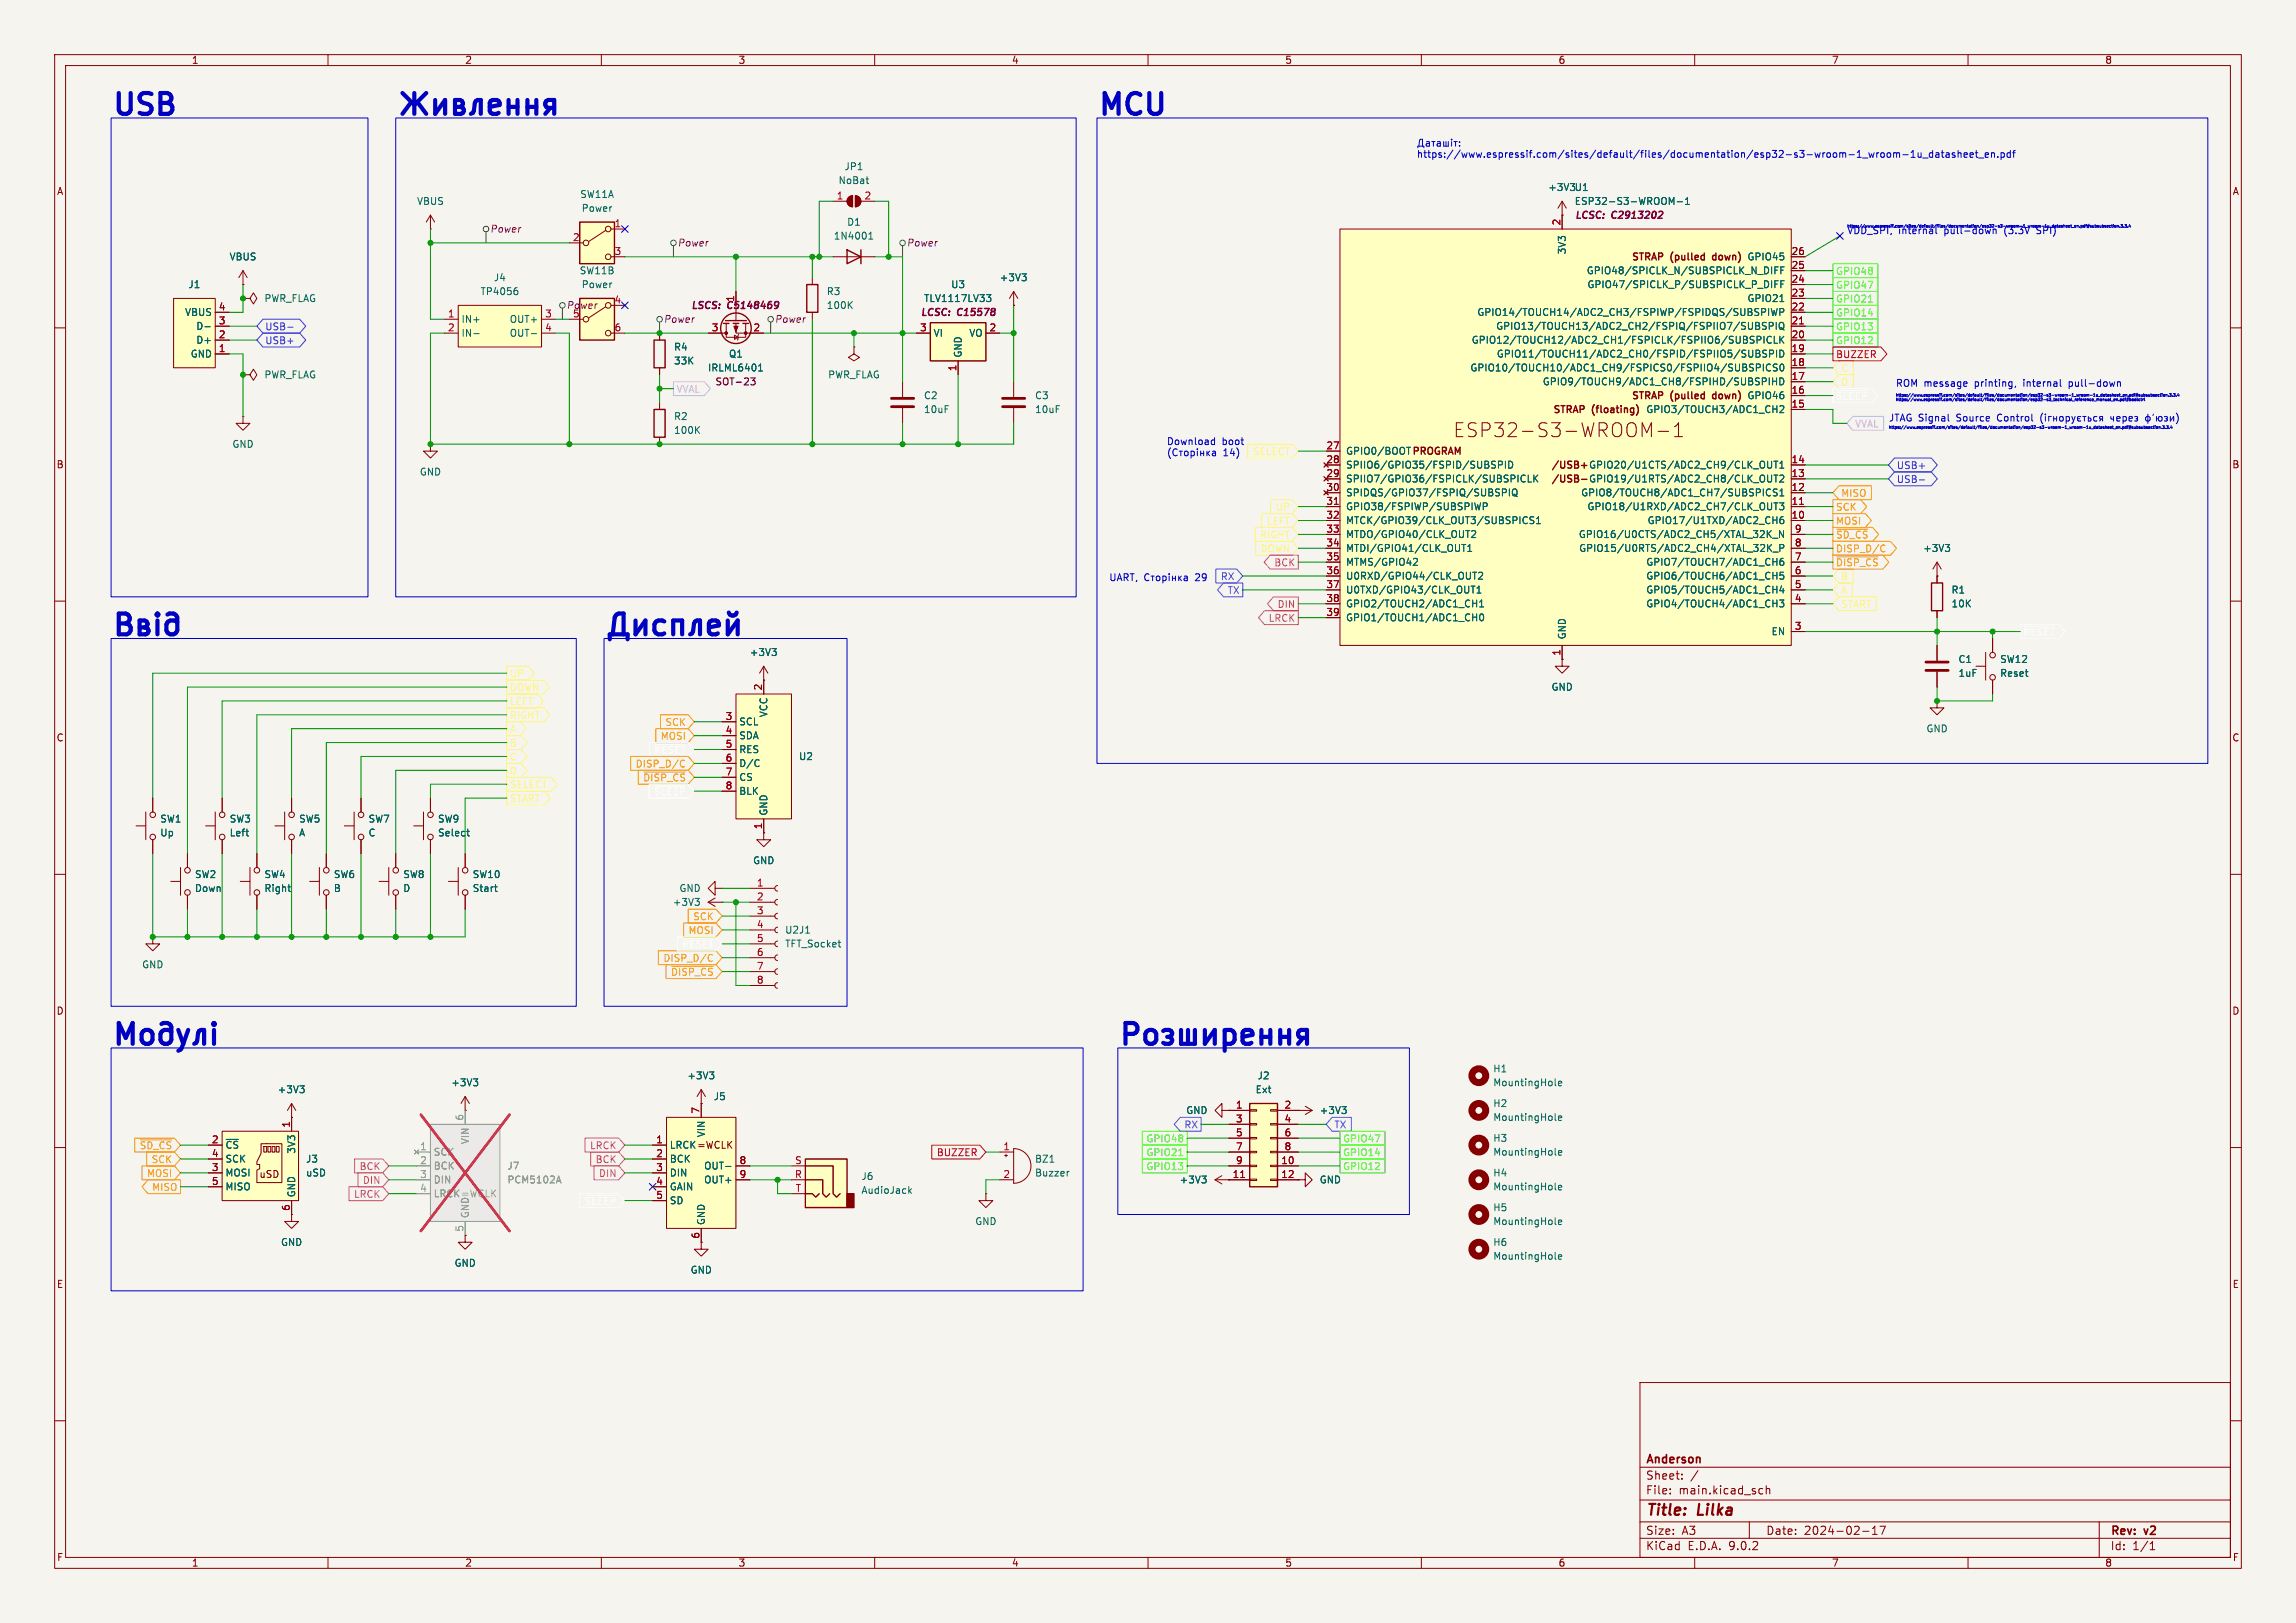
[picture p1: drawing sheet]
<svg xmlns="http://www.w3.org/2000/svg" width="420mm" height="297mm" viewBox="0 0 420 297" stroke-linecap="round" stroke-linejoin="round" font-family="sans-serif">
<defs><g id="words">
<g font-size="5.3" fill="#0000c2">
<text x="20.3" y="21.3">USB</text>
<text x="200.7" y="21.3">MCU</text>
</g>
<text font-size="3.5" fill="#840000" x="265.8" y="80.2">ESP32-S3-WROOM-1</text>
<g font-size="2.8" fill="#840000">
<text x="301" y="277.9">Title:</text>
<text x="310.6" y="277.9">Lilka</text>
</g>
<g font-size="2.1" fill="#840000">
<text x="301" y="268.2">Anderson</text>
<text x="301" y="273.7">File:</text>
<text x="301" y="271">Sheet:</text>
<text x="307.1" y="273.7">main.kicad_sch</text>
<text x="301" y="281.1">Size:</text>
<text x="307.6" y="281.1">A3</text>
<text x="323" y="281.1">Date:</text>
<text x="330" y="281.1">2024-02-17</text>
<text x="386" y="281.3">Rev:</text>
<text x="392.4" y="281.3">v2</text>
<text x="301" y="283.9">KiCad</text>
<text x="308.7" y="283.9">E.D.A.</text>
<text x="316.3" y="283.9">9.0.2</text>
<text x="386" y="283.9">Id:</text>
<text x="390.1" y="283.9">1/1</text>
</g>
<g font-size="1.8" fill="#840000">
<text x="35" y="11.9">1</text>
<text x="85" y="11.9">2</text>
<text x="135" y="11.9">3</text>
<text x="185" y="11.9">4</text>
<text x="235" y="11.9">5</text>
<text x="285" y="11.9">6</text>
<text x="335" y="11.9">7</text>
<text x="385" y="11.9">8</text>
<text x="10.3" y="35.9">A</text>
<text x="408.3" y="35.9">A</text>
<text x="298.3" y="48">STRAP</text>
<text x="284" y="75.9">STRAP</text>
<text x="291.2" y="75.9">(floating)</text>
<text x="298.3" y="73.4">STRAP</text>
<text x="10.3" y="85.9">B</text>
<text x="283.6" y="86.1">/USB+</text>
<text x="283.6" y="88.6">/USB-</text>
<text x="408.2" y="85.9">B</text>
<text x="10.3" y="135.9">C</text>
<text x="408.2" y="135.9">C</text>
<text x="10.3" y="185.9">D</text>
<text x="408.2" y="185.9">D</text>
<text x="47.4" y="215.7">uSD</text>
<text x="122.4" y="210.4">LRCK=WCLK</text>
<text x="10.3" y="235.9">E</text>
<text x="408.3" y="235.9">E</text>
<text x="10.3" y="285.9">F</text>
<text x="35" y="286.9">1</text>
<text x="85" y="286.9">2</text>
<text x="135" y="286.9">3</text>
<text x="185" y="286.9">4</text>
<text x="235" y="286.9">5</text>
<text x="285" y="286.9">6</text>
<text x="335" y="286.9">7</text>
<text x="385" y="286.9">8</text>
<text x="408.3" y="285.9">F</text>
</g>
<g font-size="1.8" fill="#0000c2">
<text x="259.1" y="29">https://www.espressif.com/sites/default/files/documentation/esp32-s3-wroom-1_wroom-1u_datasheet_en.pdf</text>
<text x="337.8" y="42.9">VDD_SPI,</text>
<text x="347.3" y="42.9">internal</text>
<text x="355.8" y="42.9">pull-down</text>
<text x="366.9" y="42.9">(3.3V</text>
<text x="373" y="42.9">SPI)</text>
<text x="346.7" y="70.9">ROM message</text>
<text x="361.3" y="70.9">printing,</text>
<text x="370.4" y="70.9">internal</text>
<text x="378.9" y="70.9">pull-down</text>
<text x="345.4" y="77.2">JTAG Signal</text>
<text x="358" y="77.2">Source</text>
<text x="365.6" y="77.2">Control</text>
<text x="213.4" y="81.5">Download</text>
<text x="223.5" y="81.5">boot</text>
<text x="223.7" y="83.6">14)</text>
<text x="218.8" y="106.4">29</text>
</g>
<g font-size="1.8" fill="#006464">
<text x="153.3" y="33.9">NoBat</text>
<text x="154.4" y="31.3">JP1</text>
<text x="283.1" y="35.2">+3V3 U1</text>
<text x="76.2" y="37.7">VBUS</text>
<text x="106" y="36.4">SW11A</text>
<text x="106.3" y="39">Power</text>
<text x="154.9" y="41.5">D1</text>
<text x="288" y="37.7">ESP32-S3-WROOM-1</text>
<text x="41.9" y="47.9">VBUS</text>
<text x="152.4" y="44">1N4001</text>
<text x="286.6" y="46.6" transform="rotate(-90 286.6 46.6)">3V3</text>
<text x="319.5" y="47.9">GPIO45</text>
<text x="34.4" y="52.9">J1</text>
<text x="90.2" y="51.7">J4</text>
<text x="105.9" y="50.4">SW11B</text>
<text x="106.3" y="52.9">Power</text>
<text x="173.9" y="52.9">U3</text>
<text x="182.8" y="51.7">+3V3</text>
<text x="290.2" y="50.4">GPIO48/SPICLK_N/SUBSPICLK_N_DIFF</text>
<text x="290.3" y="52.9">GPIO47/SPICLK_P/SUBSPICLK_P_DIFF</text>
<text x="305.6" y="48">(pulled</text>
<text x="313.8" y="48">down) GPIO45</text>
<text x="33.8" y="58">VBUS</text>
<text x="48.3" y="55.5">PWR_FLAG</text>
<text x="84.3" y="59.3">IN+</text>
<text x="87.8" y="54.2">TP4056</text>
<text x="93.1" y="59.3">OUT+</text>
<text x="151.1" y="54.2">R3</text>
<text x="151.1" y="56.7">100K</text>
<text x="168.9" y="55.5">TLV1117LV33</text>
<text x="270.1" y="58">GPIO14/TOUCH14/ADC2_CH3/FSPIWP/FSPIDQS/SUBSPIWP</text>
<text x="319.5" y="55.5">GPIO21</text>
<text x="34.8" y="65.6">GND</text>
<text x="35.8" y="60.6">D-</text>
<text x="35.8" y="63.1">D+</text>
<text x="84.3" y="61.8">IN-</text>
<text x="93.1" y="61.8">OUT-</text>
<text x="123.2" y="64.4">R4</text>
<text x="133.2" y="65.6">Q1</text>
<text x="170.7" y="61.8">VI</text>
<text x="176.1" y="65.5" transform="rotate(-90 176.1 65.5)">GND</text>
<text x="177.2" y="61.8">VO</text>
<text x="269.1" y="63.1">GPIO12/TOUCH12/ADC2_CH1/FSPICLK/FSPIIO6/SUBSPICLK</text>
<text x="273.6" y="60.6">GPIO13/TOUCH13/ADC2_CH2/FSPIQ/FSPIIO7/SUBSPIQ</text>
<text x="273.7" y="65.6">GPIO11/TOUCH11/ADC2_CH0/FSPID/FSPIIO5/SUBSPID</text>
<text x="48.3" y="69.4">PWR_FLAG</text>
<text x="123.2" y="66.9">33K</text>
<text x="129.4" y="68.2">IRLML6401</text>
<text x="151.4" y="69.4">PWR_FLAG</text>
<text x="268.9" y="68.2">GPIO10/TOUCH10/ADC1_CH9/FSPICS0/FSPIIO4/SUBSPICS0</text>
<text x="282.1" y="70.7">GPIO9/TOUCH9/ADC1_CH8/FSPIHD/SUBSPIHD</text>
<text x="123.2" y="77.1">R2</text>
<text x="168.9" y="73.3">C2</text>
<text x="168.9" y="75.8">10uF</text>
<text x="189.2" y="73.3">C3</text>
<text x="189.2" y="75.8">10uF</text>
<text x="301" y="75.8">GPIO3/TOUCH3/ADC1_CH2</text>
<text x="305.6" y="73.4">(pulled</text>
<text x="313.8" y="73.4">down) GPIO46</text>
<text x="319.5" y="73.3">GPIO46</text>
<text x="42.4" y="82.1">GND</text>
<text x="123.2" y="79.6">100K</text>
<text x="246.1" y="83.4">GPIO0/BOOT PROGRAM</text>
<text x="246.1" y="83.4">GPIO0/BOOT</text>
<text x="76.7" y="87.2">GND</text>
<text x="246.1" y="86">SPIIO6/GPIO35/FSPID/SUBSPID</text>
<text x="246.1" y="88.5">SPIIO7/GPIO36/FSPICLK/SUBSPICLK</text>
<text x="290.6" y="86">GPIO20/U1CTS/ADC2_CH9/CLK_OUT1</text>
<text x="290.6" y="88.5">GPIO19/U1RTS/ADC2_CH8/CLK_OUT2</text>
<text x="246.1" y="93.6">GPIO38/FSPIWP/SUBSPIWP</text>
<text x="246.1" y="91">SPIDQS/GPIO37/FSPIQ/SUBSPIQ</text>
<text x="289.1" y="91">GPIO8/TOUCH8/ADC1_CH7/SUBSPICS1</text>
<text x="290.3" y="93.6">GPIO18/U1RXD/ADC2_CH7/CLK_OUT3</text>
<text x="246.1" y="96.1">MTCK/GPIO39/CLK_OUT3/SUBSPICS1</text>
<text x="246.1" y="98.7">MTDO/GPIO40/CLK_OUT2</text>
<text x="246.1" y="101.2">MTDI/GPIO41/CLK_OUT1</text>
<text x="288.7" y="98.7">GPIO16/U0CTS/ADC2_CH5/XTAL_32K_N</text>
<text x="288.8" y="101.2">GPIO15/U0RTS/ADC2_CH4/XTAL_32K_P</text>
<text x="301.3" y="96.1">GPIO17/U1TXD/ADC2_CH6</text>
<text x="351.7" y="101.2">+3V3</text>
<text x="246.1" y="103.7">MTMS/GPIO42</text>
<text x="246.1" y="106.3">U0RXD/GPIO44/CLK_OUT2</text>
<text x="301" y="103.7">GPIO7/TOUCH7/ADC1_CH6</text>
<text x="301" y="106.3">GPIO6/TOUCH6/ADC1_CH5</text>
<text x="246.1" y="108.8">U0TXD/GPIO43/CLK_OUT1</text>
<text x="246.1" y="111.4">GPIO2/TOUCH2/ADC1_CH1</text>
<text x="246.1" y="113.9">GPIO1/TOUCH1/ADC1_CH0</text>
<text x="301" y="108.8">GPIO5/TOUCH5/ADC1_CH4</text>
<text x="301" y="111.4">GPIO4/TOUCH4/ADC1_CH3</text>
<text x="356.9" y="108.8">R1</text>
<text x="356.9" y="111.4">10K</text>
<text x="286.6" y="117.1" transform="rotate(-90 286.6 117.1)">GND</text>
<text x="324" y="116.4">EN</text>
<text x="137.1" y="120.2">+3V3</text>
<text x="358.1" y="121.5">C1</text>
<text x="358.1" y="124.1">1uF</text>
<text x="365.8" y="121.5">SW12</text>
<text x="365.8" y="124.1">Reset</text>
<text x="140.6" y="131.3" transform="rotate(-90 140.6 131.3)">VCC</text>
<text x="283.7" y="126.6">GND</text>
<text x="135.1" y="132.9">SCL</text>
<text x="135.1" y="135.5">SDA</text>
<text x="352.3" y="134.2">GND</text>
<text x="135.1" y="138">RES</text>
<text x="135.1" y="140.6">D/C</text>
<text x="135.1" y="143.1">CS</text>
<text x="146.1" y="139.3">U2</text>
<text x="135.1" y="145.6">BLK</text>
<text x="140.6" y="149.4" transform="rotate(-90 140.6 149.4)">GND</text>
<text x="29.2" y="153.3">Up</text>
<text x="29.2" y="150.7">SW1</text>
<text x="41.9" y="153.3">Left</text>
<text x="41.9" y="150.7">SW3</text>
<text x="54.6" y="150.7">SW5</text>
<text x="54.6" y="153.3">A</text>
<text x="67.3" y="150.7">SW7</text>
<text x="67.3" y="153.3">C</text>
<text x="80" y="150.7">SW9</text>
<text x="80" y="153.3">Select</text>
<text x="35.6" y="160.9">SW2</text>
<text x="48.3" y="160.9">SW4</text>
<text x="61" y="160.9">SW6</text>
<text x="73.7" y="160.9">SW8</text>
<text x="86.4" y="160.9">SW10</text>
<text x="137.7" y="158.3">GND</text>
<text x="35.6" y="163.4">Down</text>
<text x="48.3" y="163.4">Right</text>
<text x="61" y="163.4">B</text>
<text x="73.7" y="163.4">D</text>
<text x="86.4" y="163.4">Start</text>
<text x="123" y="166">+3V3</text>
<text x="124.2" y="163.4">GND</text>
<text x="143.5" y="171">U2J1</text>
<text x="143.5" y="173.6">TFT_Socket</text>
<text x="25.9" y="177.4">GND</text>
<text x="125.6" y="197.7">+3V3</text>
<text x="229.9" y="197.7">J2</text>
<text x="273.1" y="196.4">H1</text>
<text x="50.7" y="200.3">+3V3</text>
<text x="82.4" y="199">+3V3</text>
<text x="130.5" y="201.5">J5</text>
<text x="229.6" y="200.3">Ext</text>
<text x="273.1" y="202.8">H2</text>
<text x="273.1" y="199">MountingHole</text>
<text x="129.1" y="208.2" transform="rotate(-90 129.1 208.2)">VIN</text>
<text x="216.9" y="204.1">GND</text>
<text x="241.3" y="204.1">+3V3</text>
<text x="273.1" y="205.3">MountingHole</text>
<text x="273.1" y="209.1">H3</text>
<text x="41.1" y="210.4">~{CS}</text>
<text x="41.1" y="213">SCK</text>
<text x="41.1" y="215.5">MOSI</text>
<text x="54.2" y="211.2" transform="rotate(-90 54.2 211.2)">3V3</text>
<text x="55.9" y="213">J3</text>
<text x="55.9" y="215.5">uSD</text>
<text x="122.4" y="213">BCK</text>
<text x="122.4" y="215.5">DIN</text>
<text x="122.4" y="210.4">LRCK</text>
<text x="128.7" y="214.2">OUT-</text>
<text x="189.2" y="213">BZ1</text>
<text x="189.2" y="215.5">Buzzer</text>
<text x="273.1" y="211.7">MountingHole</text>
<text x="273.1" y="215.5">H4</text>
<text x="41.1" y="218">MISO</text>
<text x="54.2" y="219.2" transform="rotate(-90 54.2 219.2)">GND</text>
<text x="122.4" y="218">GAIN</text>
<text x="122.4" y="220.6">SD</text>
<text x="128.7" y="216.8">OUT+</text>
<text x="157.5" y="216.1">J6</text>
<text x="157.5" y="218.7">AudioJack</text>
<text x="215.7" y="216.8">+3V3</text>
<text x="241.3" y="216.8">GND</text>
<text x="273.1" y="218">MountingHole</text>
<text x="273.1" y="221.8">H5</text>
<text x="129.1" y="224.3" transform="rotate(-90 129.1 224.3)">GND</text>
<text x="178.3" y="224.4">GND</text>
<text x="273.1" y="224.4">MountingHole</text>
<text x="51.3" y="228.2">GND</text>
<text x="83.1" y="232">GND</text>
<text x="126.2" y="233.3">GND</text>
<text x="273.1" y="228.2">H6</text>
<text x="273.1" y="230.7">MountingHole</text>
</g>
<g font-size="1.8" fill="#a90000">
<text x="112.3" y="41.7">1</text>
<text x="153" y="36.6">1</text>
<text x="158" y="36.6">2</text>
<text x="285.5" y="41.3" transform="rotate(-90 285.5 41.3)">2</text>
<text x="104.7" y="44.2">2</text>
<text x="112.3" y="46.7">3</text>
<text x="327.6" y="46.7">26</text>
<text x="327.6" y="49.3">25</text>
<text x="327.6" y="51.8">24</text>
<text x="39.9" y="56.9">4</text>
<text x="39.9" y="59.4">3</text>
<text x="81.8" y="58.2">1</text>
<text x="99.6" y="58.2">3</text>
<text x="112.3" y="55.6">4</text>
<text x="134.4" y="55.3" transform="rotate(-90 134.4 55.3)">1</text>
<text x="327.6" y="54.4">23</text>
<text x="327.6" y="56.9">22</text>
<text x="327.6" y="59.4">21</text>
<text x="39.9" y="62">2</text>
<text x="39.9" y="64.5">1</text>
<text x="81.8" y="60.7">2</text>
<text x="99.6" y="60.7">4</text>
<text x="112.3" y="60.7">6</text>
<text x="130.1" y="60.7">3</text>
<text x="137.7" y="60.7">2</text>
<text x="168.2" y="60.7">3</text>
<text x="180.9" y="60.7">2</text>
<text x="327.6" y="62">20</text>
<text x="327.6" y="64.5">19</text>
<text x="175" y="68" transform="rotate(-90 175 68)">1</text>
<text x="327.6" y="67.1">18</text>
<text x="327.6" y="69.6">17</text>
<text x="327.6" y="72.1">16</text>
<text x="327.6" y="74.7">15</text>
<text x="242.5" y="82.3">27</text>
<text x="242.5" y="84.8">28</text>
<text x="242.5" y="87.4">29</text>
<text x="242.5" y="89.9">30</text>
<text x="327.6" y="89.9">12</text>
<text x="327.6" y="84.8">14</text>
<text x="327.6" y="87.4">13</text>
<text x="242.5" y="92.5">31</text>
<text x="242.5" y="95">32</text>
<text x="327.6" y="92.5">11</text>
<text x="327.6" y="95">10</text>
<text x="242.5" y="97.5">33</text>
<text x="242.5" y="100.1">34</text>
<text x="328.2" y="97.5">9</text>
<text x="328.2" y="100.1">8</text>
<text x="242.5" y="102.6">35</text>
<text x="242.5" y="105.2">36</text>
<text x="242.5" y="107.7">37</text>
<text x="328.2" y="102.6">7</text>
<text x="328.2" y="105.2">6</text>
<text x="328.2" y="107.7">5</text>
<text x="242.5" y="110.2">38</text>
<text x="242.5" y="112.8">39</text>
<text x="328.2" y="110.2">4</text>
<text x="328.2" y="115.3">3</text>
<text x="285.5" y="120.1" transform="rotate(-90 285.5 120.1)">1</text>
<text x="132.6" y="131.8">3</text>
<text x="139.4" y="126.4" transform="rotate(-90 139.4 126.4)">2</text>
<text x="132.6" y="134.4">4</text>
<text x="132.6" y="136.9">5</text>
<text x="132.6" y="139.4">6</text>
<text x="132.6" y="142">7</text>
<text x="132.6" y="144.5">8</text>
<text x="139.4" y="151.8" transform="rotate(-90 139.4 151.8)">1</text>
<text x="138.4" y="162.3">1</text>
<text x="138.4" y="164.8">2</text>
<text x="138.4" y="167.4">3</text>
<text x="138.4" y="169.9">4</text>
<text x="138.4" y="172.5">5</text>
<text x="138.4" y="175">6</text>
<text x="138.4" y="177.5">7</text>
<text x="138.4" y="180.1">8</text>
<text x="128" y="203.9" transform="rotate(-90 128 203.9)">7</text>
<text x="226" y="202.9">1</text>
<text x="234.9" y="202.9">2</text>
<text x="38.7" y="209.3">2</text>
<text x="53.1" y="206.4" transform="rotate(-90 53.1 206.4)">1</text>
<text x="119.9" y="209.3">1</text>
<text x="226" y="205.5">3</text>
<text x="226" y="208">5</text>
<text x="234.9" y="205.5">4</text>
<text x="234.9" y="208">6</text>
<text x="38.7" y="211.8">4</text>
<text x="38.7" y="214.4">3</text>
<text x="119.9" y="211.8">2</text>
<text x="119.9" y="214.4">3</text>
<text x="135.2" y="213.1">8</text>
<text x="135.2" y="215.6">9</text>
<text x="145.3" y="215.6">R</text>
<text x="145.3" y="213.1">S</text>
<text x="183.4" y="210.6">1</text>
<text x="183.4" y="215.6">2</text>
<text x="225.4" y="215.6">11</text>
<text x="226" y="210.6">7</text>
<text x="226" y="213.1">9</text>
<text x="234.3" y="213.1">10</text>
<text x="234.3" y="215.6">12</text>
<text x="234.9" y="210.6">8</text>
<text x="38.7" y="216.9">5</text>
<text x="53.1" y="221.7" transform="rotate(-90 53.1 221.7)">6</text>
<text x="119.9" y="216.9">4</text>
<text x="119.9" y="219.5">5</text>
<text x="145.5" y="218.2">T</text>
<text x="128" y="226.8" transform="rotate(-90 128 226.8)">6</text>
</g>
<g font-size="1.8" fill="#840084">
<text x="287.9" y="40.4">LCSC:</text>
<text x="294.8" y="40.4">C2913202</text>
<text x="89.6" y="42.8">Power</text>
<text x="123.9" y="45.3">Power</text>
<text x="165.8" y="45.3">Power</text>
<text x="103.6" y="56.7">Power</text>
<text x="104.7" y="58.2">5</text>
<text x="121.3" y="59.3">Power</text>
<text x="126.3" y="56.9">LSCS:</text>
<text x="133.1" y="56.9">C5148469</text>
<text x="141.7" y="59.3">Power</text>
<text x="168.3" y="58.2">LCSC:</text>
<text x="175.1" y="58.2">C15578</text>
<text x="130.8" y="70.7">SOT-23</text>
</g>
<g font-size="1.8" fill="#40ff1d">
<text x="335.8" y="50.5">GPIO48</text>
<text x="335.8" y="53">GPIO47</text>
<text x="335.8" y="55.6">GPIO21</text>
<text x="335.8" y="58.1">GPIO14</text>
<text x="335.8" y="60.6">GPIO13</text>
<text x="335.8" y="63.2">GPIO12</text>
<text x="209.6" y="209.2">GPIO48</text>
<text x="245.6" y="209.2">GPIO47</text>
<text x="209.6" y="211.8">GPIO21</text>
<text x="209.6" y="214.3">GPIO13</text>
<text x="245.6" y="211.8">GPIO14</text>
<text x="245.6" y="214.3">GPIO12</text>
</g>
<g font-size="1.8" fill="#1d4bff">
<text x="48.4" y="63.2">USB+</text>
<text x="48.4" y="60.6">USB-</text>
<text x="346.9" y="88.6">USB-</text>
<text x="346.9" y="86">USB+</text>
</g>
<g font-size="1.8" fill="#ff0802">
<text x="335.8" y="65.7">BUZZER</text>
<text x="171.3" y="211.8">BUZZER</text>
</g>
<g font-size="1.8" fill="#fff477">
<text x="336.7" y="68.3">C</text>
<text x="336.7" y="70.8">D</text>
<text x="233.3" y="93.7">UP</text>
<text x="230.4" y="98.7">RIGHT</text>
<text x="230.5" y="101.3">DOWN</text>
<text x="231.6" y="96.2">LEFT</text>
<text x="336.7" y="106.4">B</text>
<text x="336.7" y="108.9">A</text>
<text x="336.7" y="111.4">START</text>
<text x="93.2" y="124.1">UP</text>
<text x="93.2" y="131.8">RIGHT</text>
<text x="93.2" y="126.7">DOWN</text>
<text x="93.2" y="129.2">LEFT</text>
<text x="93.2" y="134.3">A</text>
<text x="93.2" y="136.8">B</text>
<text x="93.2" y="141.9">D</text>
<text x="93.2" y="139.4">C</text>
<text x="93.2" y="147">START</text>
<text x="93.2" y="144.5">SELECT</text>
</g>
<g font-size="1.8" fill="#ec78ff">
<text x="123.7" y="72.1">VVAL</text>
<text x="339.2" y="78.4">VVAL</text>
</g>
<g font-size="1.8" fill="#ff9701">
<text x="335.8" y="93.7">SCK</text>
<text x="336.7" y="91.1">MISO</text>
<text x="335.8" y="96.2">MOSI</text>
<text x="335.8" y="98.7">~{SD_CS}</text>
<text x="335.8" y="101.3">DISP_D/C</text>
<text x="335.8" y="103.8">~{DISP_CS}</text>
<text x="120.8" y="135.6">MOSI</text>
<text x="121.6" y="133">SCK</text>
<text x="116.2" y="140.7">DISP_D/C</text>
<text x="117.6" y="143.2">~{DISP_CS}</text>
<text x="125.9" y="171.1">MOSI</text>
<text x="126.7" y="168.6">SCK</text>
<text x="121.3" y="176.2">DISP_D/C</text>
<text x="122.6" y="178.8">~{DISP_CS}</text>
<text x="25.5" y="210.5">~{SD_CS}</text>
<text x="26.8" y="215.6">MOSI</text>
<text x="27.6" y="213">SCK</text>
<text x="27.7" y="218.1">MISO</text>
</g>
<g font-size="1.8" fill="#ff00bd">
<text x="233" y="103.8">BCK</text>
<text x="232" y="114">LRCK</text>
<text x="233.6" y="111.4">DIN</text>
<text x="65.7" y="214.3">BCK</text>
<text x="107.8" y="210.5">LRCK</text>
<text x="108.9" y="213">BCK</text>
<text x="109.5" y="215.6">DIN</text>
<text x="64.6" y="219.4">LRCK</text>
<text x="66.3" y="216.9">DIN</text>
</g>
<g font-size="1.8" fill="#0092ff">
<text x="224.5" y="108.9">TX</text>
<text x="216.6" y="206.7">RX</text>
<text x="244" y="206.7">TX</text>
</g>
<g font-size="1.8" fill="#fff">
<text x="119.6" y="138.1">~{RESET}</text>
<text x="119.6" y="145.7">~{SLEEP}</text>
<text x="124.7" y="173.7">~{RESET}</text>
<text x="106.9" y="220.7">~{SLEEP}</text>
</g>
<g font-size="1.8" fill="#a5a4a2">
<text x="84.8" y="205.2" transform="rotate(-90 84.8 205.2)">6</text>
<text x="76.8" y="210.6">1</text>
<text x="76.8" y="213.1">2</text>
<text x="76.8" y="215.6">3</text>
<text x="76.8" y="218.2">4</text>
<text x="84.8" y="225.5" transform="rotate(-90 84.8 225.5)">5</text>
</g>
<g font-size="1.8" fill="#939391">
<text x="86" y="209.5" transform="rotate(-90 86 209.5)">VIN</text>
<text x="79.2" y="211.7">SCK</text>
<text x="79.2" y="214.2">BCK</text>
<text x="92.7" y="214.2">J7</text>
<text x="79.2" y="216.8">DIN</text>
<text x="79.2" y="219.3">LRCK</text>
<text x="92.7" y="216.8">PCM5102A</text>
<text x="86" y="223" transform="rotate(-90 86 223)">GND</text>
</g>
<text font-size="1.8" fill="#9c9b98" x="79.2" y="219.3">LRCK=WCLK</text>
<g font-size=".7" fill="#0000c2">
<text x="337.8" y="41.7">https://www.espressif.com/sites/default/files/documentation/esp32-s3-wroom-1_wroom-1u_datasheet_en.pdf#subsubsection.3.3.4</text>
<text x="346.7" y="72.6">https://www.espressif.com/sites/default/files/documentation/esp32-s3-wroom-1_wroom-1u_datasheet_en.pdf#subsubsection.3.3.4</text>
<text x="346.7" y="73.4">https://www.espressif.com/sites/default/files/documentation/esp32-s3_technical_reference_manual_en.pdf#bootctrl</text>
<text x="345.4" y="78.5">https://www.espressif.com/sites/default/files/documentation/esp32-s3-wroom-1_wroom-1u_datasheet_en.pdf#subsubsection.3.3.4</text>
</g>
</g></defs>
<path d="M0 0h420v297h-420z" fill="#f5f4ef" stroke="#f5f4ef" stroke-width=".18"/>
<g fill="none" stroke="#840000" stroke-width=".18">
<path d="M10 10h400v277h-400zM12 12h396v273h-396zM60 10v2M110 10v2M160 10v2M210 10v2M260 10v2M310 10v2M360 10v2M132.8 59.2v2.5h3.6v-2.5M134.6 59.2v1.8h5.1M134.6 53.3v5.4"/>
<path d="M148.6 50.8v1.3M148.6 57.2v1.2M10 60h2M129.5 61h3.3M134.4 61.3l.6 .4-.6 .4zM135.1 61.2l-.1 .1v.8l-.1 .1M156.2 63.5v1.3l1 .6-1 .6-1-.6 1-.6M156.2 63.5h.1M408 60h2M10 110h2M408 110h2M10 160h2"/>
<path d="M37.6 151.1h1.8M39.4 148.6v5.1M40.6 146.1v2.5M40.6 153.7v2.5M45.7 158.8v5M47 156.2v2.6M50.3 151.1h1.8M52.1 148.6v5.1M53.3 146.1v2.5M53.3 153.7v2.5M58.4 158.8v5M59.7 156.2v2.6"/>
<path d="M75.7 151.1h1.8M77.5 148.6v5.1M78.7 146.1v2.5M78.7 153.7v2.5M408 160h2M43.9 161.3h1.8M47 163.8v2.6M56.6 161.3h1.8M59.7 163.8v2.6M10 210h2M53.3 204.5h.1M53.3 201.9v2.6"/>
<path d="M53.3 201.9l-.7 1.3M53.3 201.9l.8 1.3M85.1 203.2h.1M85.1 200.7l-.8 1.2M85.1 200.7l.8 1.2M85.1 200.7v2.5M408 210h2M53.3 222.2v1.3h1.3l-1.3 1.3-1.2-1.3h1.2M53.3 222.2h.1M300 253h108v32h-108zM10 260h2M300 278.5h108"/>
<path d="M300 274.5h108M300 268.5h108M305.5 273.2v.2M305.5 272.5v.1M307.7 270.5v.2M307.7 269.8v.1M310.6 269.1l-1.3 1.9M320 278.5v3M322 272.4l.4 .1M322.4 273.3l-.4 .1M323.1 272.5l.2-.1 .4 .1v.9M323.1 271.9v1.5"/>
<path d="M342.5 279.7l.4-.4v1.5M343.9 279.3h1l-.7 1.5M384 278.5v6.5M408 260h2M60 285v2M110 285v2M160 285v2M210 285v2M260 285v2M300 281.5h108M310 285v2M340.7 280.2h1.2"/>
<path d="M342.5 280.8h.9M360 285v2M393.3 283.6h.9M393.3 282.5l.4-.4v1.5"/>
<circle cx="40.6" cy="149.1" r=".51"/>
<circle cx="40.6" cy="153.2" r=".51"/>
<circle cx="47" cy="159.3" r=".51"/>
<circle cx="53.3" cy="153.2" r=".51"/>
<circle cx="53.3" cy="149.1" r=".51"/>
<circle cx="59.7" cy="159.3" r=".51"/>
<circle cx="78.7" cy="149.1" r=".51"/>
<circle cx="78.7" cy="153.2" r=".51"/>
<circle cx="47" cy="163.3" r=".51"/>
<circle cx="59.7" cy="163.3" r=".51"/>
</g>
<g fill="none" stroke="#006464" stroke-width=".18">
<path d="M155.4 55.7l.5 .8M155.9 55.2l-.7 .7M138.8 67.9h.7M138.8 67l.3-.4v1.3M45 152.1h.5M45.3 153h.2M85.4 152.1h.5M85.6 151.7v1.1l.3 .2M52.7 162.3h.4M52.9 163.1h.2M54.9 198.7h.7l-.4 .5M55.4 199.2l.2 .2v.3l-.2 .3"/>
<path d="M86.6 197.4h.8l-.4 .5M87.1 197.9l.3 .3v.3l-.3 .2"/>
</g>
<g fill="none" stroke="#840000" stroke-width=".25">
<path d="M132.3 59.2h1M132.7 58.7h3.8M134.1 59.2h1M135.9 59.2h1M147.6 52.1h2v5.1h-2z"/>
<circle cx="134.6" cy="60.1" r="2.79"/>
</g>
<g fill="#840000" stroke="#840000" stroke-width=".18">
<path d="M134.2 59.7h.8l-.4 1z"/>
<circle cx="132.8" cy="61" r=".25"/>
<circle cx="136.4" cy="61" r=".25"/>
</g>
<path d="M137.3 69.2h.8l-.4 .4 .4 .2v.5l-.2 .1h-.5" fill="none" stroke="#840084" stroke-width=".18"/>
<path d="M141.9 55.2h.3l.2 .2-.1 .8-.2 .2-.4 .1M142.4 55.7l-.3 .3h-.2" fill="none" stroke="#840084" stroke-width=".25"/>
<path d="M40.6 207h14v12.7h-14z" fill="#ffffc2"/>
<g fill="none" stroke="#840000" stroke-width=".18">
<path d="M120.6 61v1.2M120.6 67.3v1.3M120.6 73.7v1.2M120.6 80v1.3M139.7 124.5h.1M139.7 121.9l-.8 1.3M139.7 121.9l.8 1.3M139.7 121.9v2.6M33 158.8v5M34.3 156.2v2.6M63 151.1h1.8M64.8 148.6v5.1"/>
<path d="M66 146.1v2.5M66 153.7v2.5M31.2 161.3h1.8M34.3 163.8v2.6M130.8 162.6v-1.3l-1.3 1.3 1.3 1.2v-1.2h1.3M132.1 162.6h.1M38.1 209.6h2.5M38.1 212.1h2.5M38.1 214.6h2.5M38.1 217.2h2.5M40.6 207h14v12.7h-14zM47.8 209.3h3.8v7.1h-4.6v-2.3l.5-.2v-.8h-.5v-.5l.8-1.5z"/>
<path d="M48.3 209.8h.5v1h-.5zM49 209.8h.5v1h-.5zM49.8 209.8h.5v1h-.5zM50.5 209.8h.6v1h-.6zM53.3 204.5v2.5M53.3 219.7v2.5"/>
<circle cx="34.3" cy="159.3" r=".51"/>
<circle cx="66" cy="153.2" r=".51"/>
<circle cx="66" cy="149.1" r=".51"/>
<circle cx="34.3" cy="163.3" r=".51"/>
</g>
<path d="M119.6 74.9h2.1v5.1h-2.1zM119.6 62.2h2.1v5.1h-2.1z" fill="none" stroke="#840000" stroke-width=".25"/>
<path d="M127.4 78.6l.6 .7M128 78l-.8 .8M141.2 118.7h.8l-.4 .5M141.8 119.2l.2 .2v.3l-.2 .3" fill="none" stroke="#006464" stroke-width=".18"/>
<path d="M134.6 127h10.2v22.9h-10.2z" fill="#ffffc2"/>
<g fill="none" stroke="#840000" stroke-width=".18">
<path d="M44.4 76.2v1.3h1.3l-1.3 1.2-1.2-1.2h1.2M44.4 76.2h.1M132.1 132.1h2.5M132.1 134.6h2.5M132.1 137.2h2.5M132.1 139.7h2.5M134.6 127h10.2v22.9h-10.2zM139.7 124.5v2.5M132.1 142.2h2.5M132.1 144.8h2.5M139.7 152.4v1.3h1.3l-1.3 1.2-1.3-1.2h1.3M139.7 152.4h.1"/>
<path d="M139.7 149.9v2.5M27.9 171.5v1.2h1.3l-1.3 1.3-1.2-1.3h1.2M27.9 171.5h.1M137.2 162.6h4.5M137.2 165.1h4.5M137.2 167.6h4.5M137.2 170.2h4.5M137.2 172.7h4.5M137.2 175.3h4.5M137.2 177.8h4.5M142.2 162.1l-.3 .1-.2 .4 .2 .3 .3 .2M142.2 164.6l-.3 .1-.2 .4 .2 .4 .3 .1"/>
<path d="M142.2 167.1l-.3 .2-.2 .3 .2 .4 .3 .1M142.2 169.7l-.3 .1-.2 .4 .2 .3 .3 .2M142.2 172.2l-.3 .2-.2 .3 .2 .4 .3 .1M142.2 174.8l-.3 .1-.2 .4 .2 .3 .3 .2M142.2 177.3l-.3 .1-.2 .4 .2 .4 .3 .1M142.2 179.8l-.3 .2-.2 .3 .2 .4 .3 .1M137.2 180.3h4.5M180.3 218.4v1.3h1.3l-1.3 1.3-1.2-1.3h1.2M180.3 218.4h.1"/>
</g>
<path d="M138.6 139l.3 .1M138.9 140.2l-.3 .1M147.4 170.8h.7M153.3 172.5h.5M153.7 173.3h.1" fill="none" stroke="#006464" stroke-width=".18"/>
<path d="M31.7 54.6h7.7v12.7h-7.7z" fill="#ffffc2"/>
<g fill="none" stroke="#840000" stroke-width=".18">
<path d="M31.7 54.6h7.7v12.7h-7.7zM39.4 57.2h2.5M39.4 59.7h2.5M39.4 62.2h2.5M39.4 64.8h2.5M354.3 105.4h.1M354.3 102.9l-.7 1.2M354.3 102.9l.8 1.2M354.3 102.9v3.8M354.3 111.8v1.2M363.2 119.4v5.1M364.5 116.8v2.6"/>
<path d="M354.3 128.3v1.2h1.3l-1.3 1.3-1.2-1.3h1.2M354.3 128.3h.1M361.4 121.9h1.8M364.5 124.5v2.5"/>
<circle cx="364.5" cy="119.9" r=".51"/>
<circle cx="364.5" cy="124" r=".51"/>
</g>
<path d="M37.5 59.8h1M355.8 99.6h.8l-.4 .5M356.4 100.1l.2 .3v.3l-.2 .2" fill="none" stroke="#006464" stroke-width=".18"/>
<path d="M353.3 106.7h2v5.1h-2z" fill="none" stroke="#840000" stroke-width=".25"/>
<path d="M245.1 41.9h82.6v76.2h-82.6z" fill="#ffffc2"/>
<g fill="none" stroke="#840000" stroke-width=".18">
<path d="M285.7 39.4h.1M285.7 36.8v5.1M285.7 36.8l-.7 1.3M285.7 36.8l.8 1.3M245.1 41.9h82.6v76.2h-82.6zM327.7 47h2.5M327.7 49.5h2.5M327.7 52.1h2.5M327.7 54.6h2.5M327.7 57.2h2.5M327.7 59.7h2.5M301.2 79.2l.9-1.8v2.5"/>
<path d="M303.3 78.9h1.9M306.3 79.9h1.5M306.3 78.1l.7-.7v2.5M327.7 62.2h2.5M327.7 64.8h2.5M327.7 67.3h2.5M327.7 69.9h2.5M327.7 72.4h2.5M327.7 74.9h2.5M242.6 82.6h2.5M242.6 92.7h2.5M242.6 95.3h2.5"/>
<path d="M242.6 97.8h2.5M242.6 90.2h2.5M242.6 85.1h2.5M242.6 87.6h2.5M327.7 92.7h2.5M327.7 95.3h2.5M327.7 97.8h2.5M327.7 90.2h2.5M327.7 85.1h2.5M327.7 87.6h2.5M242.6 100.3h2.5M242.6 102.9h2.5"/>
<path d="M242.6 105.4h2.5M242.6 108h2.5M242.6 110.5h2.5M242.6 113h2.5M285.7 118.1v2.6M327.7 100.3h2.5M327.7 102.9h2.5M327.7 105.4h2.5M327.7 108h2.5M327.7 110.5h2.5M327.7 115.6h2.5M285.7 120.7v1.2h1.3l-1.3 1.3-1.2-1.3h1.2"/>
<path d="M285.7 120.7h.1M182.9 210.8h2.5M182.9 215.9h2.5M183.8 211.5h.5M184 211.2v.5M185.4 210.2a3.2 3.2 0 0 1 3.2 3.2 3.2 3.2 0 0 1-3.2 3.1z"/>
</g>
<path d="M299.3 74.1a1.46 1.46 0 0 1 0 1.9M289.3 85.2h1M289.3 87.7h1M289.8 84.7v1" fill="none" stroke="#840000" stroke-width=".25"/>
<g fill="none" stroke="#006464" stroke-width=".18">
<path d="M305.8 37l.4-.9v1.3M306.8 36.9h1M308.3 37.4h.7M308.3 36.5l.4-.4v1.3M320.6 59v1l-.3 .3M321.2 59h.4l.2 .2-.2 .4 .2 .1 .1 .3-.3 .3h-.4zM321.2 59.6h.4M321.7 56.5h-.5l-.2 .1v.3l.6 .3 .1 .3-.2 .2h-.5M322.2 57.1h.7l.1-.2-.1-.3-.7-.1v1.2M323.1 59.1l-.5-.1-.2 .1v.4l.6 .2 .1 .3-.2 .3-.5-.1M323.5 56.5v1.2M323.6 59.7l.6-.1 .2-.2-.1-.3-.7-.1v1.3"/>
<path d="M324 56.5l.3 1.2 .2-.9 .3 .9 .3-1.2M324.1 48.8v1.3M324.1 51.4v1.2M324.7 49.4h.4M324.7 48.8v1.3M324.7 52h.4M324.9 59v1.3M325.3 51.4h-.6v1.2M325.6 57.1h.6l.1-.2-.1-.3-.6-.1v1.2M325.6 55.2h.7M325.6 59.1l.2-.1a.43 .43 0 0 1 .5 .4v.4a.42 .42 0 0 1-.4 .5 .42 .42 0 0 1-.4-.5v-.4zM325.7 60l.7 .4"/>
<path d="M325.8 49.4h.4M325.8 48.8v1.3M325.8 52h.4M326.4 51.4h-.6v1.2M320.1 61.9l.8 .5-.3 .4-.5-.1M320.6 64.1v1l-.1 .2h-.4M320.7 66.7l-.4-.1-.2 .1v.4l.5 .2 .1 .3-.2 .3-.5-.1M320.9 61.6l-.5-.1-.3 .3M321.2 64.1h.4l.3 .2-.3 .4 .3 .1v.3l-.2 .2h-.5zM321.2 64.7h.4M321.3 67.3l.6-.1 .1-.2-.1-.3-.6-.1v1.3M321.4 62.2l.6-.1 .1-.1v-.3l-.7-.2v1.3"/>
<path d="M322.4 69.8h.6l.1-.2-.1-.3-.6-.1v1.2M322.6 66.6v1.3M322.7 61.5v1.3M323.2 64.1h-.5l-.2 .1v.4l.5 .2 .2 .3-.3 .2h-.5M323.6 69.2v1.2M323.7 64.7h.6l.1-.2v-.3l-.7-.1v1.2M323.9 66.7a.6 .6 0 0 0-.9 .5 .6 .6 0 0 0 .6 .7l.3-.1M324 61.7a.6 .6 0 0 0-.8 .4 .6 .6 0 0 0 .6 .7l.2-.1M324.2 69.2v1.2M324.2 69.8h.8M324.3 74.8h.7M324.5 61.5v1.3h.7"/>
<path d="M325 64.1v1.2M325 69.2v1.2M325 74.2v1.3M325.1 66.7l-.5-.1-.2 .1v.4l.6 .2 .1 .3-.2 .3-.5-.1M325.6 61.5v1.3M325.6 64.1a.64 .64 0 0 1 .7 .6 .64 .64 0 0 1-.7 .6zM325.6 69.2a.64 .64 0 0 1 .7 .6 .64 .64 0 0 1-.7 .6zM325.7 66.7l.2-.1a.68 .68 0 0 1 .4 .7 .68 .68 0 0 1-.4 .6l-.3-.5zM325.8 62.1l.5 .7M326.2 74.4v.4l-.7 .7h.8M326.3 61.5l-.7 .8M267.4 99.6h.7"/>
<path d="M267.8 99.6v1.3M268.1 97.1h.7M268.5 97.1v1.3M269.2 97.2l.5-.1 .2 .4-.8 .9h.8M270.8 92l-.3 1.3-.2-.9-.2 .9M271.3 92.7l.6-.1 .1-.2v-.3l-.7-.1v1.3M273.1 85l.3 .1 .2 .3-.3 .3h-.3M273.1 84.4l.5 .1M274.1 85.1l.6-.1 .1-.2v-.3l-.7-.1v1.3M274.8 90.1h.6l.2-.2-.1-.3-.7-.1v1.2M275.4 84.4v1.3M276 84.4a.64 .64 0 0 1 .7 .6 .64 .64 0 0 1-.7 .7z"/>
<path d="M276.1 89.5v1.2M276.7 89.7l.2-.2a.43 .43 0 0 1 .6 .4v.4a.42 .42 0 0 1-.4 .5 .42 .42 0 0 1-.5-.5zM276.9 90.4l.7 .5M277.7 86.9v1.3M279 87.1a.6 .6 0 0 0-.8 .4 .6 .6 0 0 0 .6 .7l.2-.1M279.4 94.7a.6 .6 0 0 0-.9 .4 .6 .6 0 0 0 .6 .7l.3-.1M279.5 86.9v1.3h.7M280.6 94.6h-.5l-.2 .1v.3l.6 .3 .1 .3-.3 .2h-.4M280.6 86.9v1.3M280.8 87.5l.5 .7M281.1 95.8h.7M281.1 94.9l.3-.3v1.2"/>
<path d="M281.3 86.9l-.7 .8M323.3 97.1v1.3M323.3 84.4v1l.3 .3 .3-.1 .2-.2v-1M323.3 86.9v1.1l.3 .2 .3-.1 .2-.1v-1.1M323.3 92v1l.3 .3 .3-.1 .2-.2v-1M323.3 99.6v1.3M323.5 97.6l.5 .8M323.9 89.6a.6 .6 0 0 0-.9 .4 .6 .6 0 0 0 .6 .7l.3-.1M324 97.1l-.7 .7M324.1 99.6l-.8 .8M324.2 98.5h1M324.3 94.6v1.2"/>
<path d="M324.3 95.2h.7M324.5 92h.7M324.5 84.4h.7M324.5 86.9h.7M324.9 84.4v1.3M324.9 86.9v1.3M324.9 92v1.3M325 94.6v1.2M325.1 89.5h-.5l-.2 .1v.4l.6 .2 .1 .3-.2 .2h-.5M325.5 92h.8l-.4 .5 .3 .1v.6l-.1 .1-.6-.1M325.6 87.1l.5-.2 .2 .4-.8 .9h.8M325.6 90.7h.7"/>
<path d="M325.6 84.8l.3-.4v1.3M325.6 89.8l.3-.3v1.2M325.6 85.7h.7M326.2 94.6h-.4a.86 .86 0 0 0 0 1.2l.4-.1 .1-.4-.2-.3-.4 .1-.1 .2M326.2 97.1v1.3l-.7-1.3v1.3M258.7 102.2h.5l.1 .3-.8 .9h.8M268.5 100.9h.7M268.5 100l.3-.4v1.3M269.1 107.3h.7M269.4 104.7h.7M269.4 109.8v1.3M269.4 110.4h.7"/>
<path d="M269.4 112.9h.7M269.4 107.3v1.2M269.8 104.7v1.3M270.1 109.8v1.3M270.1 112.3v1.3M270.2 108.5h.7M270.2 107.6l.3-.3v1.2M270.5 104.8l.5-.1 .2 .4-.8 .9h.8M270.7 111.1h.7M270.7 110.2l.3-.4v1.3M270.8 112.5l.2-.2a.68 .68 0 0 1 .4 .7 .68 .68 0 0 1-.4 .6l-.3-.5zM323.5 100.2l.6 .7"/>
<path d="M324.3 110.4h.7M324.3 102.8h.7M324.3 105.3h.7M324.3 107.9h.7M324.3 101h1M325 102.2v1.2M325 104.7v1.3M325 107.3v1.2M325 109.8v1.3M325.5 109.8h.8l-.4 .5 .3 .1v.5l-.1 .2-.6-.2M325.6 100.3l.6-.1 .1-.1-.1-.3-.6-.2v1.3M325.9 107.2l-.3 .9h.8"/>
<path d="M326.2 102.2h-.4a.86 .86 0 0 0 0 1.2l.4-.1 .1-.4-.2-.2h-.4l-.1 .2M326.2 107.7v.8M326.2 104.7h-.6v.6l.2-.1 .4 .1 .1 .1-.1 .5-.1 .1-.5-.1M192.1 212.7h.7M195.6 214.4h-.3"/>
</g>
<path d="M329.2 59.3h.7M244.1 92.3h.7M329.2 92.3h.7" fill="none" stroke="#a90000" stroke-width=".18"/>
<path d="M303.5 38.7h.5l.1 .3-.9 .9h.8" fill="none" stroke="#840084" stroke-width=".25"/>
<path d="M106 54.6h6.4v7.6h-6.4z" fill="#ffffc2"/>
<g fill="none" stroke="#840000" stroke-width=".18">
<path d="M104.1 58.4h2.6M110.8 56.1l-3.1 2.1M111.8 55.9h2.5M111.8 61h2.5M354.3 118.1v2.8M354.3 122.9v2.8"/>
<circle cx="107.2" cy="58.4" r=".51"/>
<circle cx="111.3" cy="55.9" r=".51"/>
<circle cx="111.3" cy="61" r=".51"/>
</g>
<path d="M106 54.6h6.4v7.6h-6.4z" fill="none" stroke="#840000" stroke-width=".25"/>
<path d="M352.3 121.2h4.1M352.3 122.7h4.1" fill="none" stroke="#840000" stroke-width=".51"/>
<path d="M147.3 212.1h7.6v8.9h-7.6z" fill="#ffffc2"/>
<path d="M154.9 218.4h1.3v2.6h-1.3z" fill="#840000" stroke="#840000" stroke-width=".25"/>
<path d="M147.3 212.1h7.6v8.9h-7.6zM147.3 215.9h3.2v2.5l.6 .7 .7-.7M147.3 218.4h1.3l.6 .7 .7-.7M147.3 213.4h5.1v5l.6 .7 .7-.7" fill="none" stroke="#840000" stroke-width=".25"/>
<path d="M144.8 213.4h2.5M144.8 215.9h2.5M144.8 218.4h2.5M128.3 227.3v1.3h1.2l-1.2 1.3-1.3-1.3h1.3M128.3 227.3h.1" fill="none" stroke="#840000" stroke-width=".18"/>
<path d="M166.4 217.9l.3 .5M166.7 217.5l-.5 .5" fill="none" stroke="#006464" stroke-width=".18"/>
<path d="M121.9 204.5h12.7v20.3h-12.7z" fill="#ffffc2"/>
<g fill="none" stroke="#840000" stroke-width=".18">
<path d="M71.1 158.8v5M72.4 156.2v2.6M83.8 158.8v5M85.1 156.2v2.6M69.3 161.3h1.8M72.4 163.8v2.6M82 161.3h1.8M85.1 163.8v2.6M129.5 165.1l1.3 .8M129.5 165.1h2.6M130.8 164.3l-1.3 .8M132.1 165.1h.1"/>
<path d="M128.3 199.4v5.1M128.3 199.4l-.8 1.3M128.3 199.4l.7 1.3M119.4 209.6h2.5M119.4 212.1h2.5M119.4 214.6h2.5M119.4 217.2h2.5M119.4 219.7h2.5M121.9 204.5h12.7v20.3h-12.7zM128.3 201.9h.1M134.6 213.4h2.6M134.6 215.9h2.6"/>
<path d="M128.3 224.8v2.5"/>
<circle cx="72.4" cy="159.3" r=".51"/>
<circle cx="85.1" cy="159.3" r=".51"/>
<circle cx="72.4" cy="163.3" r=".51"/>
<circle cx="85.1" cy="163.3" r=".51"/>
</g>
<path d="M90.5 162.3h.4M90.6 163l.3 .1M127.1 164.4h.8l-.4 .5M127.7 164.9l.2 .2v.3l-.2 .3M129.8 196.2h.8l-.5 .4M130.3 196.6l.3 .3v.3l-.3 .2M132.7 213.5h1" fill="none" stroke="#006464" stroke-width=".18"/>
<path d="M78.7 205.7h12.7v17.8h-12.7z" fill="#ebeae8"/>
<path d="M75.8 210.4l.8 .8M76.2 210.8h2.5M76.2 213.4h2.5M76.2 215.9h2.5M76.2 218.4h2.5M76.6 210.4l-.8 .8M78.7 205.7h12.7v17.8h-12.7zM85.1 203.2v2.5M85.1 223.5v2.6" fill="none" stroke="#9c9b98" stroke-width=".18"/>
<path d="M101.9 216.1h.6M102.2 215.2l.4 1.3" fill="none" stroke="#939391" stroke-width=".18"/>
<path d="M77 204l16.2 21.3M93.2 204l-16.2 21.3" fill="none" stroke="#e12e31" stroke-width=".46"/>
<g fill="none" stroke="#840000" stroke-width=".18">
<path d="M24.9 151.1h1.8M26.7 148.6v5.1M27.9 146.1v2.5M27.9 153.7v2.5M237.5 215.9h1.3v-1.3l1.2 1.3-1.2 1.3v-1.3M237.5 215.9h.1M85.1 226.1v1.2h1.3l-1.3 1.3-1.3-1.3h1.3M85.1 226.1h.1"/>
<circle cx="27.9" cy="153.2" r=".51"/>
<circle cx="27.9" cy="149.1" r=".51"/>
</g>
<path d="M228.6 201.9h5.1v15.3h-5.1z" fill="#ffffc2"/>
<path d="M228.6 201.9h5.1v15.3h-5.1z" fill="none" stroke="#840000" stroke-width=".25"/>
<g fill="none" stroke="#840000" stroke-width=".18">
<path d="M78.7 39.4l-.7 1.2M78.7 39.4l.8 1.2M78.7 39.4v2.5M78.7 41.9h.1M78.7 81.3v1.3h1.3l-1.3 1.2-1.2-1.2h1.2M78.7 81.3h.1M222.2 215.9h6.4M222.2 215.9l1.3 .8M223.5 203.2v-1.3l-1.3 1.3 1.3 1.3v-1.3h1.3M223.5 215.1l-1.3 .8M224.8 215.9h.1M224.8 203.2h.1"/>
<path d="M224.8 203.2h3.8M224.8 205.7h3.8M224.8 208.3h3.8M224.8 210.8h3.8M224.8 213.4h3.8M228.6 203.1h1.3v.2h-1.3zM228.6 205.6h1.3v.3h-1.3zM228.6 208.2h1.3v.2h-1.3zM228.6 210.7h1.3v.2h-1.3zM228.6 213.2h1.3v.3h-1.3zM228.6 215.8h1.3v.2h-1.3zM232.4 203.1h1.3v.2h-1.3z"/>
<path d="M232.4 205.6h1.3v.3h-1.3zM232.4 208.2h1.3v.2h-1.3zM232.4 210.7h1.3v.2h-1.3zM232.4 213.2h1.3v.3h-1.3zM232.4 215.8h1.3v.2h-1.3zM233.7 203.2h6.3M233.7 205.7h3.8M233.7 208.3h3.8M233.7 210.8h3.8M233.7 213.4h3.8M233.7 215.9h3.8M237.5 203.2h.1"/>
<path d="M238.8 202.4l1.2 .8M240 203.2l-1.2 .8"/>
</g>
<path d="M226.9 215.5h.8" fill="none" stroke="#a90000" stroke-width=".18"/>
<path d="M219.8 215.2h.8l-.4 .5M220.4 215.7l.2 .2v.3l-.2 .3M245.5 202.5h.7l-.4 .5M246 203l.2 .2v.3l-.2 .3" fill="none" stroke="#006464" stroke-width=".18"/>
<path d="M106 40.6h6.4v7.7h-6.4z" fill="#ffffc2"/>
<g fill="none" stroke="#840000" stroke-width=".18">
<path d="M152.4 36.8h2.5M155.2 36.1l.8-.3v2a1.02 1.02 0 0 1-1-.6 1.02 1.02 0 0 1 .2-1.1zM156.5 35.8a1.02 1.02 0 0 1 1 1 1.02 1.02 0 0 1-1 1zM157.5 36.8h2.5M44.4 54.6h1.3l.7-1 .6 1-.6 1-.7-1M44.4 54.6h.1M44.4 52.1h.1M44.4 49.5l-.7 1.3M44.4 49.5l.8 1.3M44.4 49.5v2.6M104.1 44.5h2.6M110.8 42.2l-3.1 2"/>
<path d="M111.8 41.9h2.5M111.8 47h2.5M152.4 47h7.6M44.4 68.6h1.3l.7-1 .6 1-.6 1-.7-1M44.4 68.6h.1M185.4 69.9v2.7M185.4 74.7v2.8"/>
<circle cx="107.2" cy="44.5" r=".51"/>
<circle cx="111.3" cy="41.9" r=".51"/>
<circle cx="111.3" cy="47" r=".51"/>
</g>
<path d="M106 40.6h6.4v7.7h-6.4zM154.9 45.7l2.6 1.3-2.6 1.3zM157.5 45.7v2.6" fill="none" stroke="#840000" stroke-width=".25"/>
<g fill="#840000" stroke="#840000" stroke-width=".18">
<path d="M155.2 36.1l.8-.3v2a1.02 1.02 0 0 1-1-.6 1.02 1.02 0 0 1 .2-1.1z"/>
<path d="M156.5 35.8a1.02 1.02 0 0 1 1 1 1.02 1.02 0 0 1-1 1z"/>
</g>
<path d="M158.4 32.8h.5M158.8 33.6h.1M158.9 43.8h.8M158.9 42.9l.4-.4v1.3" fill="none" stroke="#006464" stroke-width=".18"/>
<path d="M183.4 72.9h4.1M183.4 74.4h4.1" fill="none" stroke="#840000" stroke-width=".51"/>
<path d="M170.2 59.1h10.1v6.9h-10.1z" fill="#ffffc2"/>
<path d="M170.2 59.1h10.1v6.9h-10.1z" fill="none" stroke="#840000" stroke-width=".25"/>
<path d="M185.4 55.9h.1M185.4 53.3l-.7 1.3M185.4 53.3l.8 1.3M185.4 53.3v2.6M165.1 69.9v2.7M165.1 74.7v2.8M167.6 61h2.6M175.3 66v2.6M180.3 61h2.6" fill="none" stroke="#840000" stroke-width=".18"/>
<g fill="none" stroke="#006464" stroke-width=".18">
<path d="M180.5 53.9h.7l-.4 .5 .4 .1v.4l-.2 .3h-.4M186.9 50.1h.8l-.4 .5M187.5 50.6l.2 .2v.3l-.2 .3M284.5 198.5l.2 .2M285.1 198.3l.6-.1-.1-.3h-.3l-.2 .1v.6h.5M284.5 204.9l.2 .1M284.5 211.2l.2 .2M284.5 217.6l.2 .1M285.1 204.6l.6-.1-.1-.2-.3-.1-.2 .2v.6h.5M285.1 211l.6-.1-.1-.3h-.3l-.2 .1v.6h.5M285.1 217.3l.6-.1-.1-.2-.3-.1-.2 .2v.6h.5M284.5 223.9l.2 .2"/>
<path d="M284.5 230.3l.2 .1M285.1 223.7l.6-.1-.1-.3h-.3l-.2 .1v.6h.5M285.1 230l.6-.1-.1-.2-.3-.1-.2 .2v.6h.5"/>
</g>
<path d="M181.8 56.5l.3 .2-.2 .2M181.9 57.1l.1 .1-.1 .4" fill="none" stroke="#840084" stroke-width=".25"/>
<path d="M163.1 72.9h4M163.1 74.4h4" fill="none" stroke="#840000" stroke-width=".51"/>
<g fill="none" stroke="#840000" stroke-width="1.3">
<circle cx="270.5" cy="196.8" r="1.27"/>
<circle cx="270.5" cy="203.2" r="1.27"/>
<circle cx="270.5" cy="209.5" r="1.27"/>
<circle cx="270.5" cy="215.9" r="1.27"/>
<circle cx="270.5" cy="228.6" r="1.27"/>
<circle cx="270.5" cy="222.2" r="1.27"/>
</g>
<path d="M83.8 55.9h15.3v7.6h-15.3z" fill="#ffffc2"/>
<g fill="none" stroke="#840000" stroke-width=".18">
<path d="M285.7 39.4h.1M285.7 39.4v2.5M39.4 57.2h2.5M39.4 59.7h2.5M44.4 52.1h.1M81.3 58.4h2.5M83.8 55.9h15.3v7.6h-15.3zM99.1 58.4h2.5M134.6 53.3v2.6M185.4 55.9h.1M327.7 47h2.5M327.7 49.5h2.5"/>
<path d="M327.7 52.1h2.5M327.7 54.6h2.5M327.7 57.2h2.5M327.7 59.7h2.5M39.4 62.2h2.5M39.4 64.8h2.5M81.3 61h2.5M99.1 61h2.5M120.6 61v1.2M120.6 67.3v1.3M129.5 61h2.6M137.2 61h2.5"/>
<path d="M167.6 61h2.6M175.3 66v2.6M180.3 61h2.6M327.7 62.2h2.5M327.7 64.8h2.5M327.7 67.3h2.5M327.7 69.9h2.5M327.7 72.4h2.5M327.7 74.9h2.5M242.6 82.6h2.5M242.6 92.7h2.5M242.6 95.3h2.5"/>
<path d="M242.6 97.8h2.5M242.6 90.2h2.5M242.6 85.1h2.5M242.6 87.6h2.5M327.7 92.7h2.5M327.7 95.3h2.5M327.7 97.8h2.5M327.7 90.2h2.5M327.7 85.1h2.5M327.7 87.6h2.5M242.6 100.3h2.5M242.6 102.9h2.5"/>
<path d="M242.6 105.4h2.5M242.6 108h2.5M242.6 110.5h2.5M242.6 113h2.5M285.7 118.1v2.6M327.7 100.3h2.5M327.7 102.9h2.5M327.7 105.4h2.5M327.7 108h2.5M327.7 110.5h2.5M327.7 115.6h2.5M354.3 105.4h.1"/>
<path d="M354.3 105.4v1.3M354.3 111.8v1.2M354.3 118.1v2.8M364.5 116.8v2.6M132.1 132.1h2.5M132.1 134.6h2.5M132.1 137.2h2.5M132.1 139.7h2.5M139.7 124.5h.1M139.7 124.5v2.5M285.7 120.7h.1M354.3 122.9v2.8"/>
<path d="M364.5 124.5v2.5M27.9 146.1v2.5M27.9 153.7v2.5M34.3 156.2v2.6M40.6 146.1v2.5M40.6 153.7v2.5M47 156.2v2.6M53.3 146.1v2.5M53.3 153.7v2.5M59.7 156.2v2.6M66 146.1v2.5M66 153.7v2.5"/>
<path d="M72.4 156.2v2.6M78.7 146.1v2.5M78.7 153.7v2.5M85.1 156.2v2.6M132.1 142.2h2.5M132.1 144.8h2.5M139.7 152.4h.1M139.7 149.9v2.5M34.3 163.8v2.6M47 163.8v2.6M59.7 163.8v2.6M72.4 163.8v2.6"/>
<path d="M85.1 163.8v2.6M38.1 209.6h2.5M38.1 212.1h2.5M38.1 214.6h2.5M38.1 217.2h2.5M53.3 204.5h.1M53.3 204.5v2.5M53.3 219.7v2.5M85.1 203.2h.1M119.4 209.6h2.5M119.4 212.1h2.5M119.4 214.6h2.5"/>
<path d="M119.4 217.2h2.5M119.4 219.7h2.5M128.3 201.9h.1M128.3 201.9v2.6M134.6 213.4h2.6M134.6 215.9h2.6M224.8 203.2h.1M224.8 215.9h.1M224.8 203.2h3.8M224.8 205.7h3.8M224.8 208.3h3.8M224.8 210.8h3.8"/>
<path d="M224.8 213.4h3.8M224.8 215.9h3.8M233.7 203.2h3.8M233.7 205.7h3.8M233.7 208.3h3.8M233.7 210.8h3.8M233.7 213.4h3.8M233.7 215.9h3.8M237.5 203.2h.1M237.5 215.9h.1M53.3 222.2h.1M85.1 226.1h.1"/>
<path d="M128.3 227.3h.1M128.3 224.8v2.5"/>
</g>
<g fill="none" stroke="#006464" stroke-width=".18">
<path d="M305.8 37l.4-.9v1.3M306.8 36.9h1M308.3 37.4h.7M308.3 36.5l.4-.4v1.3M37.5 59.8h1M94.4 52.6h.2M94.5 53.1l.2 .3v.3l-.2 .2M180.5 53.9h.7l-.4 .5 .4 .1v.4l-.2 .3h-.4M186.9 50.1h.8l-.4 .5M187.5 50.6l.2 .2v.3l-.2 .3M320.6 59v1l-.3 .3M321.2 59h.4l.2 .2-.2 .4 .2 .1 .1 .3-.3 .3h-.4z"/>
<path d="M321.2 59.6h.4M321.7 56.5h-.5l-.2 .1v.3l.6 .3 .1 .3-.2 .2h-.5M322.2 57.1h.7l.1-.2-.1-.3-.7-.1v1.2M323.1 59.1l-.5-.1-.2 .1v.4l.6 .2 .1 .3-.2 .3-.5-.1M323.5 56.5v1.2M323.6 59.7l.6-.1 .2-.2-.1-.3-.7-.1v1.3M324 56.5l.3 1.2 .2-.9 .3 .9 .3-1.2M324.1 48.8v1.3M324.1 51.4v1.2M324.7 49.4h.4M324.7 48.8v1.3M324.7 52h.4"/>
<path d="M324.9 59v1.3M325.3 51.4h-.6v1.2M325.6 57.1h.6l.1-.2-.1-.3-.6-.1v1.2M325.6 55.2h.7M325.6 59.1l.2-.1a.43 .43 0 0 1 .5 .4v.4a.42 .42 0 0 1-.4 .5 .42 .42 0 0 1-.4-.5v-.4zM325.7 60l.7 .4M325.8 49.4h.4M325.8 48.8v1.3M325.8 52h.4M326.4 51.4h-.6v1.2M86.7 61.1h.9M97.2 61.1h.9"/>
<path d="M138.8 67.9h.7M138.8 67l.3-.4v1.3M320.1 61.9l.8 .5-.3 .4-.5-.1M320.6 64.1v1l-.1 .2h-.4M320.7 66.7l-.4-.1-.2 .1v.4l.5 .2 .1 .3-.2 .3-.5-.1M320.9 61.6l-.5-.1-.3 .3M321.2 64.1h.4l.3 .2-.3 .4 .3 .1v.3l-.2 .2h-.5zM321.2 64.7h.4M321.3 67.3l.6-.1 .1-.2-.1-.3-.6-.1v1.3M321.4 62.2l.6-.1 .1-.1v-.3l-.7-.2v1.3M322.4 69.8h.6l.1-.2-.1-.3-.6-.1v1.2M322.6 66.6v1.3"/>
<path d="M322.7 61.5v1.3M323.2 64.1h-.5l-.2 .1v.4l.5 .2 .2 .3-.3 .2h-.5M323.6 69.2v1.2M323.7 64.7h.6l.1-.2v-.3l-.7-.1v1.2M323.9 66.7a.6 .6 0 0 0-.9 .5 .6 .6 0 0 0 .6 .7l.3-.1M324 61.7a.6 .6 0 0 0-.8 .4 .6 .6 0 0 0 .6 .7l.2-.1M324.2 69.2v1.2M324.2 69.8h.8M324.3 74.8h.7M324.5 61.5v1.3h.7M325 64.1v1.2M325 69.2v1.2"/>
<path d="M325 74.2v1.3M325.1 66.7l-.5-.1-.2 .1v.4l.6 .2 .1 .3-.2 .3-.5-.1M325.6 61.5v1.3M325.6 64.1a.64 .64 0 0 1 .7 .6 .64 .64 0 0 1-.7 .6zM325.6 69.2a.64 .64 0 0 1 .7 .6 .64 .64 0 0 1-.7 .6zM325.7 66.7l.2-.1a.68 .68 0 0 1 .4 .7 .68 .68 0 0 1-.4 .6l-.3-.5zM325.8 62.1l.5 .7M326.2 74.4v.4l-.7 .7h.8M326.3 61.5l-.7 .8M267.4 99.6h.7M267.8 99.6v1.3M268.1 97.1h.7"/>
<path d="M268.5 97.1v1.3M269.2 97.2l.5-.1 .2 .4-.8 .9h.8M270.8 92l-.3 1.3-.2-.9-.2 .9M271.3 92.7l.6-.1 .1-.2v-.3l-.7-.1v1.3M273.1 85l.3 .1 .2 .3-.3 .3h-.3M273.1 84.4l.5 .1M274.1 85.1l.6-.1 .1-.2v-.3l-.7-.1v1.3M274.8 90.1h.6l.2-.2-.1-.3-.7-.1v1.2M275.4 84.4v1.3M276 84.4a.64 .64 0 0 1 .7 .6 .64 .64 0 0 1-.7 .7zM276.1 89.5v1.2M276.7 89.7l.2-.2a.43 .43 0 0 1 .6 .4v.4a.42 .42 0 0 1-.4 .5 .42 .42 0 0 1-.5-.5z"/>
<path d="M276.9 90.4l.7 .5M277.7 86.9v1.3M279 87.1a.6 .6 0 0 0-.8 .4 .6 .6 0 0 0 .6 .7l.2-.1M279.4 94.7a.6 .6 0 0 0-.9 .4 .6 .6 0 0 0 .6 .7l.3-.1M279.5 86.9v1.3h.7M280.6 94.6h-.5l-.2 .1v.3l.6 .3 .1 .3-.3 .2h-.4M280.6 86.9v1.3M280.8 87.5l.5 .7M281.1 95.8h.7M281.1 94.9l.3-.3v1.2M281.3 86.9l-.7 .8M323.3 97.1v1.3"/>
<path d="M323.3 84.4v1l.3 .3 .3-.1 .2-.2v-1M323.3 86.9v1.1l.3 .2 .3-.1 .2-.1v-1.1M323.3 92v1l.3 .3 .3-.1 .2-.2v-1M323.3 99.6v1.3M323.5 97.6l.5 .8M323.9 89.6a.6 .6 0 0 0-.9 .4 .6 .6 0 0 0 .6 .7l.3-.1M324 97.1l-.7 .7M324.1 99.6l-.8 .8M324.2 98.5h1M324.3 94.6v1.2M324.3 95.2h.7M324.5 92h.7"/>
<path d="M324.5 84.4h.7M324.5 86.9h.7M324.9 84.4v1.3M324.9 86.9v1.3M324.9 92v1.3M325 94.6v1.2M325.1 89.5h-.5l-.2 .1v.4l.6 .2 .1 .3-.2 .2h-.5M325.5 92h.8l-.4 .5 .3 .1v.6l-.1 .1-.6-.1M325.6 87.1l.5-.2 .2 .4-.8 .9h.8M325.6 90.7h.7M325.6 84.8l.3-.4v1.3M325.6 89.8l.3-.3v1.2"/>
<path d="M325.6 85.7h.7M326.2 94.6h-.4a.86 .86 0 0 0 0 1.2l.4-.1 .1-.4-.2-.3-.4 .1-.1 .2M326.2 97.1v1.3l-.7-1.3v1.3M355.8 99.6h.8l-.4 .5M141.2 118.7h.8l-.4 .5M141.8 119.2l.2 .2v.3l-.2 .3M258.7 102.2h.5l.1 .3-.8 .9h.8M268.5 100.9h.7M268.5 100l.3-.4v1.3M269.1 107.3h.7M269.4 104.7h.7M269.4 109.8v1.3"/>
<path d="M269.4 110.4h.7M269.4 112.9h.7M269.4 107.3v1.2M269.8 104.7v1.3M270.1 109.8v1.3M270.1 112.3v1.3M270.2 108.5h.7M270.2 107.6l.3-.3v1.2M270.5 104.8l.5-.1 .2 .4-.8 .9h.8M270.7 111.1h.7M270.7 110.2l.3-.4v1.3M270.8 112.5l.2-.2a.68 .68 0 0 1 .4 .7 .68 .68 0 0 1-.4 .6l-.3-.5z"/>
<path d="M323.5 100.2l.6 .7M324.3 110.4h.7M324.3 102.8h.7M324.3 105.3h.7M324.3 107.9h.7M324.3 101h1M325 102.2v1.2M325 104.7v1.3M325 107.3v1.2M325 109.8v1.3M325.5 109.8h.8l-.4 .5 .3 .1v.5l-.1 .2-.6-.2M325.6 100.3l.6-.1 .1-.1-.1-.3-.6-.2v1.3"/>
<path d="M325.9 107.2l-.3 .9h.8M326.2 102.2h-.4a.86 .86 0 0 0 0 1.2l.4-.1 .1-.4-.2-.2h-.4l-.1 .2M326.2 107.7v.8M326.2 104.7h-.6v.6l.2-.1 .4 .1 .1 .1-.1 .5-.1 .1-.5-.1M356.4 100.1l.2 .3v.3l-.2 .2M138.6 139l.3 .1M45 152.1h.5M45.3 153h.2M85.4 152.1h.5M85.6 151.7v1.1l.3 .2M138.9 140.2l-.3 .1M52.7 162.3h.4"/>
<path d="M52.9 163.1h.2M90.5 162.3h.4M90.6 163l.3 .1M54.9 198.7h.7l-.4 .5M55.4 199.2l.2 .2v.3l-.2 .3M86.6 197.4h.8l-.4 .5M87.1 197.9l.3 .3v.3l-.3 .2M129.8 196.2h.8l-.5 .4M130.3 196.6l.3 .3v.3l-.3 .2M132.7 213.5h1M219.8 215.2h.8l-.4 .5M220.4 215.7l.2 .2v.3l-.2 .3"/>
<path d="M245.5 202.5h.7l-.4 .5M246 203l.2 .2v.3l-.2 .3"/>
</g>
<g fill="none" stroke="#484848" stroke-width=".18">
<path d="M88.9 42.4v2.1M102.9 56.4v2M120.6 58.9v2.1M123.2 45v2M141 58.9v2.1M165.1 45v2"/>
<circle cx="88.9" cy="41.9" r=".51"/>
<circle cx="102.9" cy="55.9" r=".51"/>
<circle cx="120.7" cy="58.4" r=".51"/>
<circle cx="123.2" cy="44.5" r=".51"/>
<circle cx="141" cy="58.4" r=".51"/>
<circle cx="165.1" cy="44.5" r=".51"/>
</g>
<g fill="none" stroke="#fff477" stroke-width=".18">
<path d="M336.4 66h2.6v2.6h-2.6l-1.1-1.3zM336.4 68.6h2.6v2.5h-2.6l-1.1-1.2zM228.3 81.3h8.1l1.1 1.3-1.1 1.2h-8.1zM229.6 96.5h6.8l1.1 1.3-1.1 1.3h-6.8zM229.7 99.1h6.7l1.1 1.2-1.1 1.3h-6.7zM230.2 82h-.5l-.2 .1v.3l.5 .3 .2 .3-.3 .2h-.5M230.7 82.6h.4M230.8 94h5.6l1.1 1.3-1.1 1.2h-5.6zM231.3 82h-.6v1.2h.6M231.8 82v1.2h.7M232.4 91.4h4l1.1 1.3-1.1 1.3h-4zM232.9 82.6h.4"/>
<path d="M233.5 82h-.6v1.2h.6M234.8 82.1a.6 .6 0 0 0-.9 .4 .6 .6 0 0 0 .6 .7l.3-.1M235.1 82h.7M235.5 82v1.2M336.4 106.7h2.4v2.5h-2.4l-1.1-1.2zM336.4 104.1h2.6v2.6h-2.6l-1.1-1.3zM336.4 109.2h6.8v2.6h-6.8l-1.1-1.3zM92.7 132.1h2.4l1.1 1.3-1.1 1.2h-2.4zM92.7 129.5h6.8l1.1 1.3-1.1 1.3h-6.8zM92.7 124.5h6.7l1.1 1.2-1.1 1.3h-6.7zM92.7 134.6h2.6l1.1 1.3-1.1 1.3h-2.6zM92.7 121.9h3.9l1.2 1.3-1.2 1.3h-3.9z"/>
<path d="M92.7 139.7h2.6l1.1 1.3-1.1 1.2h-2.6zM92.7 137.2h2.6l1.1 1.2-1.1 1.3h-2.6zM92.7 127h5.6l1.1 1.3-1.1 1.2h-5.6zM92.7 144.8h6.8l1.2 1.3-1.2 1.2h-6.8zM92.7 142.2h8.1l1.1 1.3-1.1 1.3h-8.1z"/>
</g>
<g fill="none" stroke="#ff9701" stroke-width=".18">
<path d="M335.3 91.4h5.1l1.1 1.3-1.1 1.3h-5.1zM335.3 94h5.9l1.1 1.3-1.1 1.2h-5.9zM335.3 96.5h7.2l1.2 1.3-1.2 1.3h-7.2zM335.3 99.1h10.5l1.1 1.2-1.1 1.3h-10.5zM336 96.8h5.7M336.4 88.9h5.9v2.5h-5.9l-1.1-1.2zM344.4 99.7l.4 .2M335.3 101.6h9.1l1.1 1.3-1.1 1.2h-9.1zM336 101.9h7.5M344.8 100.9l-.4 .1M115.4 138.4h10.5l1.1 1.3-1.1 1.3h-10.5zM120 133.3h5.9l1.1 1.3-1.1 1.3h-5.9z"/>
<path d="M120.8 130.8h5.1l1.1 1.3-1.1 1.3h-5.1zM124.9 139.1l.3 .1M116.8 141h9.1l1.1 1.2-1.1 1.3h-9.1zM117.8 141.3h7.5M125.2 140.2l-.3 .2M120.4 174h10.6l1.1 1.3-1.1 1.2h-10.6zM121.8 176.5h9.2l1.1 1.3-1.1 1.3h-9.2zM122.9 176.8h7.5M125 168.9h6l1.1 1.3-1.1 1.3h-6zM125.9 166.4h5.1l1.1 1.2-1.1 1.3h-5.1zM129.9 174.7l.4 .1M130.3 175.8l-.4 .1"/>
<path d="M24.6 208.3h7.3l1.1 1.3-1.1 1.2h-7.3zM25.7 208.6h5.7M26 213.4h5.9l1.1 1.2-1.1 1.3h-5.9zM26.8 210.8h5.1l1.1 1.3-1.1 1.3h-5.1zM27.1 215.9h5.9v2.5h-5.9l-1.1-1.2z"/>
</g>
<g fill="none" stroke="#fff" stroke-width=".18">
<path d="M335.3 71.1h7.1l1.1 1.3-1.1 1.3h-7.1zM336 71.4h5.5M336.8 71.9l-.5-.1-.1 .1v.4l.5 .2 .1 .3-.2 .3-.5-.1M337.4 71.8v1.3h.6M338.4 72.4h.4M339 71.8h-.6v1.3h.6M339.5 72.4h.5M340.2 71.8h-.7v1.3h.7M340.7 72.5l.6-.1 .1-.2v-.3l-.7-.1v1.3M369.6 114.3h7l1.2 1.3-1.2 1.2h-7zM370.3 114.6h5.5M370.4 115.6h.7l.1-.2-.1-.3-.7-.1v1.2"/>
<path d="M370.8 115.6l.4 .6M371.7 115.6h.4M372.3 115h-.6v1.2h.6M373.5 115h-.5l-.1 .1v.4l.5 .2 .1 .3-.2 .2h-.5M374.1 115.6h.4M374.7 115h-.6v1.2h.6M375 115h.8M375.4 115v1.2M118.8 135.9h7.1l1.1 1.3-1.1 1.2h-7.1zM119.9 136.2h5.4M118.7 143.5h7.2l1.1 1.3-1.1 1.3h-7.2zM119.8 143.8h5.5"/>
<path d="M123.9 171.4h7.1l1.1 1.3-1.1 1.3h-7.1zM124.9 171.8h5.5M106 218.4h7.2l1.1 1.3-1.1 1.3h-7.2zM107.1 218.8h5.5"/>
</g>
<path d="M231.3 111.8h6.2v2.5h-6.2l-1.1-1.3zM232.3 101.6h5.2v2.5h-5.2l-1.1-1.2zM233 109.2h4.5v2.6h-4.5l-1.2-1.3zM63.8 217.2h6.2l1.1 1.2-1.1 1.3h-6.2zM64.9 212.1h5.1l1.1 1.3-1.1 1.2h-5.1zM65.5 214.6h4.5l1.1 1.3-1.1 1.3h-4.5zM107 208.3h6.2l1.1 1.3-1.1 1.2h-6.2zM108 210.8h5.2l1.1 1.3-1.1 1.3h-5.2zM108.6 213.4h4.6l1.1 1.2-1.1 1.3h-4.6z" fill="none" stroke="#ff00bd" stroke-width=".18"/>
<path d="M222.4 104.1h3.8l1.1 1.3-1.1 1.3h-3.8zM223.6 105.5l.6-.1 .1-.2v-.3l-.7-.1v1.3M223.8 106.7h3.5v2.5h-3.5l-1.1-1.2zM223.9 105.5l.4 .6M224.8 104.8l.8 1.3M225.6 104.8l-.8 1.3M215.9 204.5h3.8v2.5h-3.8l-1.1-1.3zM243.7 204.5h3.5v2.5h-3.5l-1.1-1.3z" fill="none" stroke="#0092ff" stroke-width=".18"/>
<path d="M123.2 69.8h5.6l1.1 1.3-1.1 1.3h-5.6zM338.9 76.2h5.7v2.5h-5.7l-1.1-1.2z" fill="none" stroke="#ec78ff" stroke-width=".18"/>
<path d="M335.3 63.5h8.8l1.1 1.3-1.1 1.2h-8.8zM170.5 209.5h8.7l1.1 1.3-1.1 1.3h-8.7z" fill="none" stroke="#ff0802" stroke-width=".18"/>
<g fill="none" stroke="#40ff1d" stroke-width=".18">
<path d="M335.3 48.3h8.2v2.5h-8.2zM335.3 53.3h8.2v2.6h-8.2zM335.3 58.4h8.2v2.6h-8.2zM335.3 55.9h8.2v2.5h-8.2zM335.3 50.8h8.2v2.5h-8.2zM341.8 55.3h.7M335.3 61h8.2v2.5h-8.2zM208.9 207h8.3v2.6h-8.3zM208.9 209.5h8.3v2.6h-8.3zM208.9 212.1h8.3v2.5h-8.3zM215.6 211.5h.8M245.1 207h8.2v2.6h-8.2z"/>
<path d="M245.1 209.5h8.2v2.6h-8.2zM245.1 212.1h8.2v2.5h-8.2z"/>
</g>
<path d="M48.1 58.4h6.7l1.1 1.3-1.1 1.3h-6.7l-1.1-1.3zM52.6 59.9h1M48.1 61h6.7l1.1 1.2-1.1 1.3h-6.7l-1.1-1.3zM346.6 86.4h6.7l1.1 1.2-1.1 1.3h-6.7l-1.2-1.3zM346.6 83.8h6.7l1.1 1.3-1.1 1.3h-6.7l-1.2-1.3zM351.1 87.8h.9" fill="none" stroke="#1d4bff" stroke-width=".18"/>
<g fill="none" stroke="#009600" stroke-width=".18">
<path d="M152.4 36.8h-2.5v10.2M160 36.8h2.6v10.2M41.9 59.7h5.1M44.4 52.1v5.1h-2.5M78.7 41.9v16.5h2.6M78.7 44.5h25.4M101.6 58.4h2.5M114.3 47h38.1M134.6 47v6.3M148.6 47v3.8M148.6 58.4v22.9M160 47h5.1v22.9"/>
<path d="M185.4 55.9v14M330.2 59.7h5.1M330.2 57.2h5.1M330.2 54.6h5.1M330.2 49.5h5.1M330.2 52.1h5.1M336.5 43.2l-6.3 3.8M41.9 64.8h2.5v11.4M41.9 62.2h5.1M81.3 61h-2.6v20.3h106.7v-3.8M101.6 61h2.5v20.3M114.3 61h15.2"/>
<path d="M120.6 71.1h2.6M120.6 68.6v5.1M139.7 61h27.9M156.2 61v2.5M165.1 77.5v3.8M175.3 68.6v12.7M182.9 61h2.5M330.2 64.8h5.1M330.2 62.2h5.1M330.2 74.9h5.1v2.6h2.5M330.2 69.9h5.1M330.2 72.4h5.1"/>
<path d="M330.2 67.3h5.1M237.5 92.7h5.1M237.5 97.8h5.1M237.5 95.3h5.1M237.5 82.6h5.1M330.2 87.6h15.2M330.2 85.1h15.2M330.2 92.7h5.1M330.2 97.8h5.1M330.2 95.3h5.1M330.2 90.2h5.1M227.3 108h15.3"/>
<path d="M227.3 105.4h15.3M237.5 110.5h5.1M237.5 113h5.1M237.5 100.3h5.1M237.5 102.9h5.1M330.2 110.5h5.1M330.2 108h5.1M330.2 100.3h5.1M330.2 102.9h5.1M330.2 105.4h5.1M330.2 115.6h39.4M354.3 113v5.1"/>
<path d="M364.5 115.6v1.2M92.7 125.7h-58.4v30.5M92.7 130.8h-45.7v25.4M92.7 133.4h-39.4v12.7M92.7 128.3h-52.1v17.8M92.7 135.9h-33v20.3M92.7 123.2h-64.8v22.9M92.7 138.4h-26.7v7.7M127 139.7h5.1M127 132.1h5.1M127 137.2h5.1M127 134.6h5.1"/>
<path d="M354.3 125.7v2.6h10.2v-1.3M27.9 156.2v15.3h57.2v-5.1M40.6 156.2v15.3M53.3 156.2v15.3M66 156.2v15.3M78.7 156.2v15.3M92.7 143.5h-14v2.6M92.7 146.1h-7.6v10.1M92.7 141h-20.3v15.2M127 144.8h5.1M127 142.2h5.1M34.3 166.4v5.1"/>
<path d="M47 166.4v5.1M59.7 166.4v5.1M72.4 166.4v5.1M132.1 175.3h5.1M132.1 177.8h5.1M132.1 172.7h5.1M132.1 162.6h5.1M132.1 165.1h5.1M132.1 170.2h5.1M132.1 167.6h5.1M134.6 165.1v15.2h2.6M33 209.6h5.1"/>
<path d="M33 212.1h5.1M33 214.6h5.1M33 217.2h5.1M71.1 213.4h5.1M71.1 215.9h5.1M71.1 218.4h5.1M114.3 219.7h5.1M114.3 209.6h5.1M114.3 212.1h5.1M114.3 214.6h5.1M137.2 213.4h7.6M137.2 215.9h7.6"/>
<path d="M142.2 215.9v2.5h2.6M180.3 210.8h2.6M182.9 215.9h-2.6v2.5M217.2 213.4h7.6M217.2 208.3h7.6M217.2 210.8h7.6M219.7 205.7h5.1M237.5 213.4h7.6M237.5 208.3h7.6M237.5 210.8h7.6M237.5 205.7h5.1"/>
</g>
<path d="M113.7 41.3l1.2 1.2M113.7 55.3l1.2 1.2M114.9 41.3l-1.2 1.2M114.9 55.3l-1.2 1.2M335.9 42.6l1.3 1.2M337.2 42.6l-1.3 1.2M118.8 216.6l1.2 1.2M120 216.6l-1.2 1.2" fill="none" stroke="#000084" stroke-width=".18"/>
<g fill="none" stroke="#0000c2" stroke-width=".76">
<path d="M73.6 17l2.2 2.2 2.2-2.2M75.2 18.7l-1.6 2.1M75.8 17v3.8M76.3 18.7l1.7 2.1M79.6 18.3v2.5l1.8-2.5v2.5M83.2 18.3h.9l.4 .2 .2 .5-.2 .4-.4 .2 .6 .1 .2 .4-.2 .6-.4 .1h-1.1zM83.2 19.6h.9M89.6 19.6l1.8-.4-.2-.7-.3-.2h-.8l-.3 .2-.2 .3v1.5l.2 .4 .3 .1h.8l.3-.1M93 19.6h1.7M93 18.3v2.5M94.7 18.3v2.5M96.5 19.6h1.6"/>
<path d="M96.5 18.3v2.5M98.1 18.3v2.5M100.6 19.7l-.9 1.1M101.4 19.7h-1.1a.75 .75 0 0 1-.6-.7 .75 .75 0 0 1 .6-.7h1.1v2.5M86.1 20.8l.4-.1 .2-.4 .2-1.5 .1-.3 .4-.2h.5v2.5M21.7 112.3h1.3a.93 .93 0 0 1 .7 .9 .93 .93 0 0 1-.7 .9 1.01 1.01 0 0 1 .9 .9 1.01 1.01 0 0 1-.7 1.1h-1.5zM21.7 114.1h1.3M25.5 113.5h.9l.4 .2 .2 .6-.2 .3-.4 .2 .6 .2 .2 .4-.2 .5-.4 .2h-1.1zM25.5 114.8h.9M28.8 112.3v.3M28.8 113.5v2.6M28.8 112.3l-.2 .2 .2 .1"/>
<path d="M28.8 112.3l.2 .2-.2 .1M30.6 112.5l.4-.2h.7l.6 .3 .1 .4v2.4a1.03 1.03 0 0 1-1 .7 1.03 1.03 0 0 1-1-.7v-1.1l.4-.6 .4-.2h.7l.5 .4M111.5 117v-.9h3.3v.9M112.1 116.1l.3-3.1 .2-.4 .6-.3h.9v3.8M116.3 113.5v2.6l1.8-2.6v2.6M121.5 113.7l-.3-.2h-.8l-.5 .4-.2 .4v1.1l.4 .5 .3 .2h.8l.3-.2M123.1 116.1v-2.6h1.7v2.6M126.2 116.1l.4-.2 .2-.4 .2-1.4 .1-.4 .4-.2h.5v2.6M129.7 114.8l1.8-.3-.2-.8-.4-.2h-.7l-.3 .2-.2 .4v1.4l.2 .4 .3 .2h.7l.4-.2M133.1 113.5v2.6l1.8-2.6v2.6M133.3 112.1a.75 .75 0 0 0 .7 .6 .75 .75 0 0 0 .8-.6M21.7 191v-3.8l1.3 2.7 1.3-2.7v3.8"/>
<path d="M26.1 188.8a1.03 1.03 0 0 1 1-.3 1.03 1.03 0 0 1 .8 .7v1.1a1.03 1.03 0 0 1-1 .8 1.03 1.03 0 0 1-1-.8v-1.1zM29.5 187.4l.4-.2h.7l.6 .4 .1 .3v2.4a1.03 1.03 0 0 1-1 .8 1.03 1.03 0 0 1-1-.8v-1.1l.4-.5 .4-.2h.7l.5 .3M32.6 188.5l.9 2.5M33.5 191l-.3 .9-.6 .4M34.4 188.5l-.9 2.5M35.5 191l.4-.2 .2-.3 .1-1.5 .2-.3 .4-.2h.5v2.5M39.1 187.2v.4M39.1 188.5v2.5M39.1 187.2l-.1 .2 .1 .2M39.1 187.2l.2 .2-.2 .2M205.9 189.2h1.4a1.03 1.03 0 0 0 .8-1 1.03 1.03 0 0 0-.8-1h-1.4v3.8M209.7 188.8a1.03 1.03 0 0 1 1-.3 1.03 1.03 0 0 1 .8 .7v1.1a1.03 1.03 0 0 1-1 .8 1.03 1.03 0 0 1-1-.8v-1.1z"/>
<path d="M212.8 188.7l.3-.2h.8l.3 .2 .2 .5-.2 .4-.3 .1M213.5 189.7h.4M213.9 189.7l.3 .2 .2 .4-.2 .5-.3 .2h-.8l-.3-.2M216 188.5v2.5h2.6v-2.5M217.3 188.5v2.5M220.4 188.5v2.5l1.8-2.5v2.5M224 188.7l.4-.2h.7l.6 .3 .1 .4v1.1l-.3 .5-.4 .2h-.7l-.4-.2M224 188.5v3.8M227.3 189.7l1.8-.3-.2-.7-.3-.2h-.8l-.3 .2-.2 .3v1.5l.2 .3 .3 .2h.8l.3-.2M230.7 189.7h1.7M230.7 188.5v2.5M232.4 188.5v2.5"/>
<path d="M234.2 189.7h1.6M234.2 188.5v2.5M235.8 188.5v2.5M238.4 189.9l-1 1.1M239.1 189.9h-1.1a.75 .75 0 0 1-.6-.7 .75 .75 0 0 1 .6-.7h1.1v2.5"/>
</g>
<g fill="none" stroke="#0000c2" stroke-width=".18">
<path d="M20.3 21.6h47v87.6h-47zM72.4 21.6h124.4v87.6h-124.4zM200.7 21.6h203.2v118.1h-203.2zM259.4 27.1v-.3h1.1v.3M259.5 26.8l.2-1.1 .2-.2h.3v1.3M260.9 26h.5l.1 .8M261.5 26.2l-.4 .1-.2 .1 .2 .4 .4-.1M261.9 25.9h.6M262.2 25.9v.9M262.9 26h.5l.1 .8M263.5 26.2l-.4 .1-.2 .1 .2 .4 .4-.1M264.1 25.9v.9h.8v-.9"/>
<path d="M264.5 25.9v.9M265.5 25.5v.1M265.5 25.9v.9M266 25.9h.6M266.3 25.9v.9M267 26.6v.2M267 26v.1M344.6 28l.1 .2-.1 .5M345.2 28.1l.2-.2 .4 .2v.5l-.1 .1-.3 .1-.2-.1zM346.4 28.1l.3-.2 .2 .2M346.4 27.9v.9M346.9 28.1l.2-.2 .3 .1 .1 .8"/>
<path d="M346.9 28.1v.7M348.1 28.3h.9M349.6 28.8h.7M349.6 27.9l.4-.4v1.3M350.9 27.9v.8l.3 .1 .2-.1M351.4 27.9v.9M351.7 28.9h1M353.5 28l-.3-.1-.3 .3 .1 .5h.5M353.5 27.5v1.3M354.1 28h.5l.1 .8M354.7 28.3h-.5l-.1 .2 .1 .3 .5-.1M355.1 27.9h.5"/>
<path d="M355.3 27.5v1.1l.3 .2M356 28h.5v.8M356.5 28.3h-.4l-.2 .2 .2 .3 .4-.1M357.6 28l-.3-.1-.2 .2 .1 .2 .4 .1v.3h-.5M358.2 28.1l.2-.2 .3 .1v.8M358.2 27.5v1.3M359.3 28.4l.6-.1-.1-.3-.4-.1-.1 .2v.6h.5M360.4 28.4l.6-.1-.1-.3-.4-.1-.1 .2v.6h.5M361.3 27.9h.5M361.5 27.5v1.1l.3 .2M361.9 28.9h1M363.1 28.4l.6-.1v-.3l-.4-.1-.2 .2 .1 .6h.5"/>
<path d="M364.3 28.1l.2-.2 .3 .1v.8M364.3 27.9v.9M365.4 28.7v.1M366 28l.4-.1 .2 .3-.1 .5h-.5M366 27.9v1.3M367.7 28l-.3-.1-.3 .3 .2 .5h.4M367.7 27.5v1.3M368.2 27.9h.4M368.6 27.5l-.3 .2v1.1M354.1 41.5v1.1l.2 .2M364.1 41.9l-.2 .9-.3-.6M364.6 41.9v.9"/>
<path d="M365.1 42v.8M378.8 41.3h.2M378.8 41.1v.4l.2 .1M379 41.6h.4M379.5 41.4h.2v-.1h-.2v.3h.2M379.9 41.3h.2l.1 .3M379.9 41.3v.3M380.4 41.6h.1M380.6 41.3h.2M380.6 41.3v.5M380.8 41.3h.1M380.9 41.3v.2l-.3 .1"/>
<path d="M381.1 41.3h.2M381.1 41.3h.1M381.3 41.1v.5l-.2-.1v-.2M381.5 41.3h.2M381.7 41.1l-.1 .1v.4M381.8 41.5h.3M381.8 41.3h.4M382 41l-.2 .7M382.1 41l-.1 .7M382.3 41.3l.3 .2-.3 .1M382.3 41.3h.1M382.5 41.3h-.2"/>
<path d="M382.8 41.3v.3l.2-.1M383 41.3v.3M383.2 41.3h.2M383.2 41.1v.5l.3-.1v-.2M383.4 41.3h.1M383.7 41.3l.2 .2-.2 .1M383.7 41.3h.1M383.9 41.3h-.2M384.1 41.3v.3h.2M384.3 41.3v.3M384.3 41.5v.1M384.6 41.3h.2"/>
<path d="M384.6 41.1v.5l.2-.1v-.2M384.8 41.3h.1M385 41.3l.2 .2-.2 .1M385 41.3h.1M385.2 41.3h-.2M385.4 41.4h.3l-.1-.1h-.2v.3h.2M385.9 41.3v.2l.2 .1M385.9 41.3h.2M385.9 41.3h.1M386.2 41.3h.2M386.3 41.1v.4l.1 .1M386.6 41.1h.1"/>
<path d="M386.6 41.3v.3M386.8 41.3h.3l-.1 .3-.2-.1zM387.3 41.3h.2v.3M387.3 41.3v.3M387.7 41.6h.1M388 41.1h.3l-.2 .2h.1v.2h-.2M388.5 41.5v.1M388.7 41.1h.3l-.2 .2h.2v.2h-.3M389.2 41.6h.1M389.5 41.1l-.1 .3h.3M389.7 41.3v.3M356.4 75.8v1.1l.1 .2"/>
<path d="M359.6 69.9l.2 .3-.6 .1M359.8 70.6l-.2 .1M368.7 70.6l-.1 .3M371.7 77l.1 .1M373.7 75.6a1.46 1.46 0 0 0 0 1.9M374.1 75.8v.1M374.1 76.2v.9M375.2 76.2h-.5v.9M375.7 76.6h.5M375.7 76.2v.9M376.2 76.2v.9M376.8 76.3l.2-.1 .4 .1v.5l-.1 .2-.3 .1-.2-.2z"/>
<path d="M376.9 69.4v1.1l.1 .2M378 76.3l.3-.1 .3 .3-.2 .5h-.4M378 76.2v1.3M379 76.2l.3 .9M379.3 77.1l-.3 .4M379.6 76.2l-.3 .9M380 76.6h.4M380.6 76.3l-.3-.1-.3 .3 .1 .5h.5M381 76.2h.6M381.3 76.2v.9M382 76.2v.9l.4-.1v-.4l-.4-.1M382.8 73l.1 .1-.2 .1"/>
<path d="M382.9 73.3h-.1M383 73.4h.4M383.5 73v.3M383.6 73l.2 .1M383.6 73l-.1 .1M383.6 76.3l-.4-.1-.2 .3 .1 .5h.5M383.8 73.1l.1-.1 .1 .3M383.8 73.1v.2M384.2 73h.2v.3M384.4 76.7l-.3 .4M384.4 73.1l-.2 .1 .2 .1M384.6 76.7l-.5-.1v-.3l.5-.1v.9"/>
<path d="M384.7 73v.3M384.7 73h.2v.3M384.7 73v.1M385.1 73l.1 .3h.2M385.4 73v.3M385.6 73h.2v.3M385.8 73.1l-.2 .1 .2 .1M386.1 72.8v.5M386.1 76.2l.1 .4 .4 .1M386.2 73.4h.4M386.4 78.1h.2M386.5 77.9v.4l.1 .1"/>
<path d="M386.6 76.2v.9M386.6 78.5h.4M386.7 73.2l.2-.1v-.1l-.2 .1v.2h.2M387.1 78.3l.2-.1v-.1l-.2 .1v.2h.2M387.1 73v.3M387.2 73h.1l.1 .3M387.2 73l-.1 .1M387.2 76.6l.6-.1v-.2l-.4-.1-.2 .2 .1 .6h.5M387.3 70l.2-.1h.3l.1 .8M387.3 69.9v.8M387.6 78.1h.2v.3M387.6 78.1v.3"/>
<path d="M387.6 73.3h.1M387.7 72.2h.1M387.7 72v.5h.1M387.8 73l.3 .1-.1 .2h-.2M387.8 73v.5M387.9 72.6h.4M388 78.4h.1M388.3 78.1h.2v.3M388.3 78.4h.2M388.3 78.1v.5M388.4 76.3l.3-.1 .3 .3-.2 .5h-.4M388.4 76.2v1.3"/>
<path d="M388.4 72.4l.2-.1v-.1l-.2 .1v.2h.2M388.5 78.4h.1M388.5 73l-.2 .1v.2h.2M388.5 72.8v.5M388.7 73h.2M388.8 72.2h.2l.1 .3M388.8 72.2v.3M388.9 72.8l-.1 .1v.4M388.9 78.1l-.2 .1 .1 .2h.1M388.9 77.9v.5M389 73.2h.3M389 73h.4"/>
<path d="M389.1 78.1h.2M389.2 72.8l-.2 .6M389.3 72.5h.1M389.3 77.9l-.1 .1v.4M389.3 72.8l-.1 .6M389.4 78.3h.4M389.4 76.6l.7-.1-.1-.2-.4-.1-.2 .2 .1 .6h.5M389.5 78.1h.3M389.5 72.2l.3 .1-.1 .2h-.2M389.5 72.2v.5M389.6 73.3h.2M389.6 73h.2"/>
<path d="M389.6 72.8v.5M389.6 77.9l-.1 .6M389.8 73v.1M389.8 77.9l-.2 .6M389.8 73.1v.2M389.8 73.3h.1M390 73.3h.1M390 73.1v.2M390 73h.2M390 73.3h.2M390 73v.1M390.2 78.1l-.2 .1 .2 .1"/>
<path d="M390.2 78.3l-.2 .1M390.2 78.3h.1M390.2 73v.1M390.2 72.2l-.2 .1v.2h.2M390.2 72v.5M390.2 73.1v.2M390.2 73.3h.1M390.4 72.2h.2M390.4 78.1v.3h.2M390.5 76.3h.5v.2l-.2 .1M390.5 73.1v.2M390.5 73.3h.1"/>
<path d="M390.5 73h.2M390.5 73.3h.2M390.5 73v.1M390.6 72l-.1 .1v.4M390.6 78.1v.3M390.7 73v.1M390.7 72.4h.3M390.7 73.1v.2M390.7 73.3h.1M390.7 76.6h.1M390.7 72.2h.4M390.8 76.6l.2 .2v.2h-.5"/>
<path d="M390.9 78.1l.2 .1-.1 .2h-.1M390.9 77.9v.5M390.9 73h.2M390.9 72l-.2 .6M390.9 72.8v.5h.2M391 72l-.1 .6M391.4 72.2l-.2 .1 .2 .1M391.4 73l-.2 .1 .1 .2h.1M391.4 72.5h-.2M391.4 72.4v.1M391.5 78.1l-.2 .1 .2 .1M391.5 78.3l-.2 .1"/>
<path d="M391.5 78.3h.1M391.6 73h.2M391.7 72.8v.5h.1M391.7 72.2v.3h.2M391.7 78.1l.1 .3h.1M391.9 72.2v.3M391.9 72.5h.1M391.9 78.1v.3M392 73v.3M392 73.1h.1M392 73v.1M392.1 73h-.1"/>
<path d="M392.1 72.2h.2v.3M392.1 72.5h.2M392.1 72v.5M392.2 78.1l.2 .1v.2h-.2M392.2 77.9v.5M392.3 72.8v.5M392.3 72.5h.1M392.8 72.2l-.2 .1 .2 .1M392.8 72.5h-.2M392.8 72.4v.1M392.8 78.1l-.2 .1 .2 .1M392.8 78.3l-.2 .1"/>
<path d="M392.8 78.3h.1M392.9 75.8v1.7M393 72.2v.3h.2M393 78.3l.3-.1-.1-.1-.2 .1 .1 .2h.1M393.2 72.2v.3M393.2 72.5h.1M393.5 72.2l.2 .1-.1 .2h-.1M393.5 72v.5M393.5 78.4h.1M393.5 78.4h.2M393.7 78.1h-.2v.3M393.9 78.1h.1"/>
<path d="M393.9 75.8l-.1 .2M393.9 77.9v.4l.1 .1M394.1 72.2l-.2 .1 .2 .1M394.1 72.5h-.2M394.1 72.4v.1M394.2 77.9h.1M394.2 78.1v.3M394.3 72.4l.2-.1v-.1l-.2 .1v.2h.2M394.5 78.1h.2v.3h-.2zM394.5 78.4h.1M394.5 76.6h.3M394.5 76.2v.9"/>
<path d="M394.9 78.1h.2v.3M394.9 78.1v.3M394.9 76.3l.4-.1 .2 .3v.3l-.2 .3-.4-.1-.1-.2zM395 72.2l-.3 .1 .1 .2h.2M395.1 72.2h.2M395.2 72v.5h.1M395.4 78.4h.1M395.5 72v.1M395.5 72.2v.3M395.5 72h.1M395.6 78.4h.2M395.6 77.9h.3l-.2 .2h.1"/>
<path d="M395.7 72.5l.1-.3 .2 .1-.1 .2M395.7 72.5h.1M395.8 72.5h.1M395.8 78.1l.1 .1M395.9 78.2v.2M395.9 78.4h-.1M395.9 76.3h.5l.1 .2-.2 .1M395.9 72.5h.1M396.1 78.4h.1M396.2 76.6h.1M396.2 72.2h.2v.3M396.2 72.2v.3"/>
<path d="M396.3 76.6l.2 .2-.1 .2h-.5M396.3 78.4h.1M396.3 77.9h.3l-.2 .2h.2M396.3 78.4h.3M396.6 78.1v.1M396.6 78.2v.2M396.6 78.4h.1M396.6 72.5h.1M396.8 78.4h.1M396.8 72h.4l-.2 .2h.1M396.8 72.5h.1M396.9 72.5h.2"/>
<path d="M397 76.2v.9l.6-.9v.9M397.1 72.2v.1M397.1 72.3v.2M397.1 72.5h.1M397.2 77.9l-.2 .4h.4M397.3 78.1v.3M397.4 72.5h.1M397.6 72h.3l-.2 .2h.1M397.6 72.5h.1M397.6 72.5h.2M397.8 72.2l.1 .1M397.9 72.3v.2"/>
<path d="M397.9 72.5h-.1M398.1 72.5h.1M398.1 75.6a1.46 1.46 0 0 1 0 1.9M398.4 72l-.1 .4h.3M398.6 72.2v.3M214.1 82a1.47 1.47 0 0 0 0 1.9M215 82.1a.66 .66 0 0 0-.5 .7 .66 .66 0 0 0 .6 .6l.2-.1M215.1 82.1l.2 .2M215.7 82.6h.6M216 82.6v.8M216.7 82.7l.2-.1 .4 .1v.5l-.1 .1-.3 .1-.2-.1zM217.9 82.6h.3l.3 .2-.1 .5h-.5"/>
<path d="M217.9 82.6v1.2M219 82.1v.2M219 82.6v.8M219.6 83h.6M219.6 82.6v.8M220.2 82.6v.8M220.8 82.6v.8M220.9 82.9l.4 .5M221.3 82.6l-.5 .4M221.7 81.3h.5M221.7 80.6h.5M221.8 82.6h.5l.1 .8"/>
<path d="M222.2 80.1v1.3M222.4 82.9h-.5l-.2 .2 .2 .3 .5-.1M20.3 116.8h85.1v67.4h-85.1zM110.5 116.8h44.4v67.4h-44.4zM203.2 105v1l.3 .3 .3-.1 .1-.2v-1M204.4 106.3l.4-1.3 .4 1.3M204.5 105.9h.6M205.6 105.7l.6-.1 .2-.2-.1-.3-.7-.1v1.3M205.9 105.7l.5 .6M206.7 105h.8M207.1 105v1.3M207.9 106.2l-.1 .2"/>
<path d="M210.2 105.1a.6 .6 0 0 0-.9 .4 .6 .6 0 0 0 .6 .8l.3-.2M210.5 105.4h.6M210.8 105.4v.9M211.6 105.5l.1-.1 .4 .1 .1 .5-.1 .2-.4 .1-.1-.2zM212.7 105.5l.4-.1 .2 .3-.1 .5h-.5M212.7 105.4v1.3M213.9 105v.1M213.9 105.4v.9M214.5 105.8h.5M214.5 105.4v.9M215 105.4v.9M215.6 105.4v.9"/>
<path d="M215.7 105.8l.4 .5M216.1 105.4l-.5 .5M216.6 105.5h.5l.1 .8M217.2 105.7l-.4 .1-.2 .2 .2 .3 .4-.1M20.3 191.8h177.8v44.4h-177.8zM204.5 191.8h53.3v30.4h-53.3z"/>
<circle cx="392.9" cy="76.6" r=".44"/>
</g>
<path d="M329.2 59.3h.7M244.1 92.3h.7M329.2 92.3h.7M226.9 215.5h.8" fill="none" stroke="#a90000" stroke-width=".18"/>
<path d="M303.5 38.7h.5l.1 .3-.9 .9h.8M141.9 55.2h.3l.2 .2-.1 .8-.2 .2-.4 .1M142.4 55.7l-.3 .3h-.2M181.8 56.5l.3 .2-.2 .2M181.9 57.1l.1 .1-.1 .4" fill="none" stroke="#840084" stroke-width=".25"/>
<path d="M101.9 216.1h.6M102.2 215.2l.4 1.3" fill="none" stroke="#939391" stroke-width=".18"/>
<path d="M75.8 210.4l.8 .8M76.2 210.8h2.5M76.2 213.4h2.5M76.2 215.9h2.5M76.2 218.4h2.5M76.6 210.4l-.8 .8M85.1 203.2v2.5M85.1 223.5v2.6" fill="none" stroke="#9c9b98" stroke-width=".18"/>
<path d="M77 204l16.2 21.3M93.2 204l-16.2 21.3" fill="none" stroke="#e12e31" stroke-width=".46"/>
<path d="M137.3 69.2h.8l-.4 .4 .4 .2v.5l-.2 .1h-.5" fill="none" stroke="#840084" stroke-width=".18"/>
<g fill="#009600" stroke="#009600" stroke-width=".18">
<circle cx="142.2" cy="215.9" r=".46"/>
<circle cx="134.6" cy="165.1" r=".46"/>
<circle cx="354.3" cy="115.6" r=".46"/>
<circle cx="175.3" cy="81.3" r=".46"/>
<circle cx="165.1" cy="81.3" r=".46"/>
<circle cx="185.4" cy="61" r=".46"/>
<circle cx="354.3" cy="128.3" r=".46"/>
<circle cx="364.5" cy="115.6" r=".46"/>
<circle cx="34.3" cy="171.5" r=".46"/>
<circle cx="27.9" cy="171.5" r=".46"/>
<circle cx="47" cy="171.5" r=".46"/>
<circle cx="66" cy="171.5" r=".46"/>
<circle cx="59.7" cy="171.5" r=".46"/>
<circle cx="40.6" cy="171.5" r=".46"/>
<circle cx="149.9" cy="47" r=".46"/>
<circle cx="148.6" cy="47" r=".46"/>
<circle cx="148.6" cy="81.3" r=".46"/>
<circle cx="162.6" cy="47" r=".46"/>
<circle cx="165.1" cy="61" r=".46"/>
<circle cx="156.2" cy="61" r=".46"/>
<circle cx="72.4" cy="171.5" r=".46"/>
<circle cx="78.7" cy="171.5" r=".46"/>
<circle cx="53.3" cy="171.5" r=".46"/>
<circle cx="44.4" cy="68.6" r=".46"/>
<circle cx="120.6" cy="81.3" r=".46"/>
<circle cx="134.6" cy="47" r=".46"/>
<circle cx="120.6" cy="71.1" r=".46"/>
<circle cx="104.1" cy="81.3" r=".46"/>
<circle cx="78.7" cy="81.3" r=".46"/>
<circle cx="44.4" cy="54.6" r=".46"/>
<circle cx="78.7" cy="44.5" r=".46"/>
<circle cx="120.6" cy="61" r=".46"/>
</g>
<use href="#words"/>
</svg>
